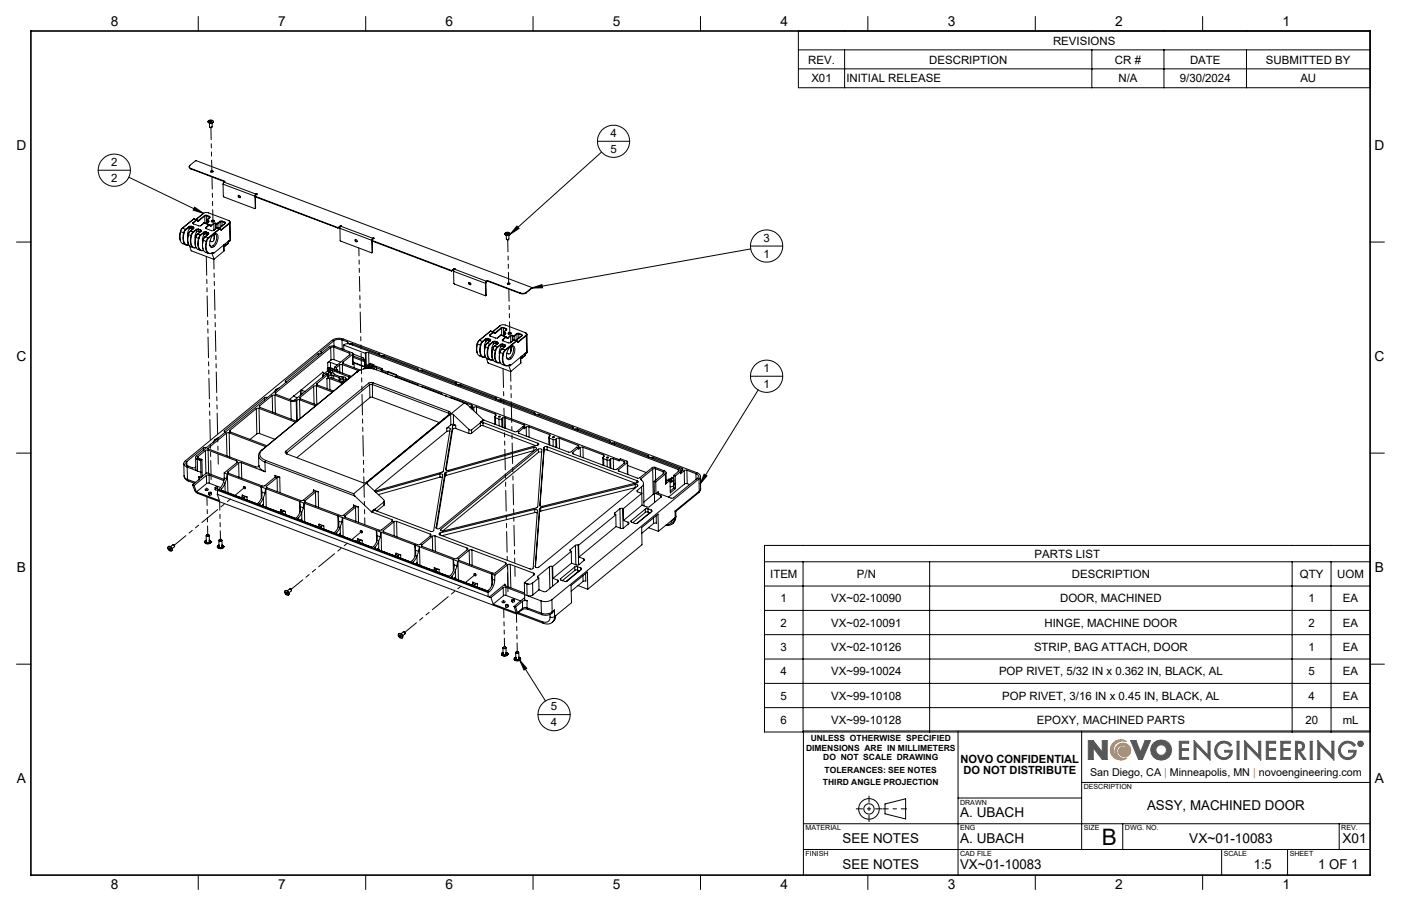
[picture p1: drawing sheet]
<svg xmlns="http://www.w3.org/2000/svg" width="432mm" height="279mm" viewBox="0 0 432 279" stroke-linecap="round" stroke-linejoin="round" font-family="sans-serif">
<defs><g id="words">
<text font-size="7" x="339.5" y="260.5">B</text>
<g font-size="4.2">
<text x="34.1" y="8.1">8</text>
<text x="85.7" y="8.1">7</text>
<text x="137.3" y="8.1">6</text>
<text x="188.9" y="8.1">5</text>
<text x="240.5" y="8.1">4</text>
<text x="292.1" y="8.1">3</text>
<text x="343.7" y="8.1">2</text>
<text x="395.3" y="8.1">1</text>
<text x="5.1" y="46.4">D</text>
<text x="423.7" y="46.4">D</text>
<text x="5.1" y="111.4">C</text>
<text x="423.7" y="111.4">C</text>
<text x="5.2" y="176.5">B</text>
<text x="423.8" y="176.5">B</text>
<text x="5.2" y="241.6">A</text>
<text x="423.8" y="241.6">A</text>
<text x="353.5" y="249.9">ASSY, MACHINED DOOR</text>
<text x="295.9" y="252">A. UBACH</text>
<text x="259.7" y="260">SEE NOTES</text>
<text x="295.9" y="260">A. UBACH</text>
<text x="366.5" y="260">VX~01-10083</text>
<text x="413.8" y="260">X01</text>
<text x="259.7" y="267.9">SEE NOTES</text>
<text x="295.9" y="267.9">VX~01-10083</text>
<text x="386.5" y="267.9">1:5</text>
<text x="406.3" y="267.9">1 OF 1</text>
<text x="34.1" y="274.2">8</text>
<text x="85.7" y="274.2">7</text>
<text x="137.3" y="274.2">6</text>
<text x="188.9" y="274.2">5</text>
<text x="240.5" y="274.2">4</text>
<text x="292.1" y="274.2">3</text>
<text x="343.7" y="274.2">2</text>
<text x="395.3" y="274.2">1</text>
</g>
<g font-size="3.5">
<text x="324.6" y="13.8">REVISIONS</text>
<text x="249.1" y="19.6">REV.</text>
<text x="286.4" y="19.6">DESCRIPTION</text>
<text x="343.6" y="19.6">CR #</text>
<text x="366.8" y="19.6">DATE</text>
<text x="390.2" y="19.6">SUBMITTED BY</text>
<text x="250.1" y="25.4">X01</text>
<text x="260.8" y="25.4">INITIAL RELEASE</text>
<text x="344.7" y="25.4">N/A</text>
<text x="363.6" y="25.4">9/30/2024</text>
<text x="400.8" y="25.4">AU</text>
<text x="188.1" y="42.3">4</text>
<text x="188.1" y="47.1">5</text>
<text x="34.3" y="51.2">2</text>
<text x="34.3" y="56">2</text>
<text x="235.3" y="74.6">3</text>
<text x="235.3" y="79.4">1</text>
<text x="235.3" y="114.8">1</text>
<text x="235.3" y="119.6">1</text>
<text x="318.9" y="172">PARTS LIST</text>
<text x="237.4" y="178.3">ITEM</text>
<text x="264.1" y="178.3">P/N</text>
<text x="330.4" y="178.3">DESCRIPTION</text>
<text x="400.6" y="178.3">QTY</text>
<text x="412.2" y="178.3">UOM</text>
<text x="240.6" y="185.8">1</text>
<text x="256.2" y="185.8">VX~02-10090</text>
<text x="326.7" y="185.8">DOOR, MACHINED</text>
<text x="403.3" y="185.8">1</text>
<text x="413.9" y="185.8">EA</text>
<text x="240.6" y="193.3">2</text>
<text x="256.2" y="193.3">VX~02-10091</text>
<text x="321.9" y="193.3">HINGE, MACHINE DOOR</text>
<text x="403.3" y="193.3">2</text>
<text x="413.9" y="193.3">EA</text>
<text x="240.6" y="200.8">3</text>
<text x="256.2" y="200.8">VX~02-10126</text>
<text x="318.7" y="200.8">STRIP, BAG ATTACH, DOOR</text>
<text x="403.3" y="200.8">1</text>
<text x="413.9" y="200.8">EA</text>
<text x="240.6" y="208.3">4</text>
<text x="256.2" y="208.3">VX~99-10024</text>
<text x="307.9" y="208.3">POP RIVET, 5/32 IN x 0.362 IN, BLACK, AL</text>
<text x="403.3" y="208.3">5</text>
<text x="413.9" y="208.3">EA</text>
<text x="240.6" y="215.8">5</text>
<text x="256.2" y="215.8">VX~99-10108</text>
<text x="308.9" y="215.8">POP RIVET, 3/16 IN x 0.45 IN, BLACK, AL</text>
<text x="403.3" y="215.8">4</text>
<text x="413.9" y="215.8">EA</text>
<text x="169.8" y="219.1">5</text>
<text x="169.8" y="223.9">4</text>
<text x="240.6" y="223.3">6</text>
<text x="256.2" y="223.3">VX~99-10128</text>
<text x="319.6" y="223.3">EPOXY, MACHINED PARTS</text>
<text x="402.3" y="223.3">20</text>
<text x="413.8" y="223.3">mL</text>
<text x="296.1" y="235.2">NOVO CONFIDENTIAL</text>
<text x="296.9" y="238.7">DO NOT DISTRIBUTE</text>
</g>
<text font-size="3.3" x="336" y="239.4">San Diego, CA | Minneapolis, MN | novoengineering.com</text>
<g font-size="2.6">
<text x="248.4" y="231.5">DIMENSIONS ARE IN MILLIMETERS</text>
<text x="249.9" y="228.6">UNLESS OTHERWISE SPECIFIED</text>
<text x="253.7" y="234.4">DO NOT SCALE DRAWING</text>
<text x="254.2" y="238.5">TOLERANCES: SEE NOTES</text>
<text x="253.7" y="242.1">THIRD ANGLE PROJECTION</text>
</g>
<g font-size="2.2">
<text x="334" y="243.4">DESCRIPTION</text>
<text x="295.9" y="248.2">DRAWN</text>
<text x="248.3" y="256.1">MATERIAL</text>
<text x="295.9" y="256.1">ENG</text>
<text x="334" y="256.1">SIZE</text>
<text x="346.7" y="256.1">DWG. NO.</text>
<text x="413.4" y="256.1">REV.</text>
<text x="248.3" y="264">FINISH</text>
<text x="295.9" y="264">CAD FILE</text>
<text x="377.2" y="264">SCALE</text>
<text x="397.5" y="264">SHEET</text>
</g>
</g></defs>
<g fill="none" stroke="#000" stroke-width=".31">
<path d="M61.1 5.1v4.5M112.7 5.1v4.5M164.3 5.1v4.5M215.9 5.1v4.5M267.5 5.1v4.5M319.1 5.1v4.5M370.7 5.1v4.5M64.2 37.3a.84 .84 0 0 1 .9-.3 .84 .84 0 0 1 .6 .7 .93 .93 0 0 1-1.6-.3zM64.6 37.3a.39 .39 0 0 1 .4-.2 .39 .39 0 0 1 .3 .4 .38 .38 0 0 1-.4 .1 .38 .38 0 0 1-.3-.3zM64.7 39.3l.6-.1-.3 .2zM65.4 38v1.1l-.3 .2-.5-.1v-1.2M65.8 37.5a.93 .93 0 0 1-.8 .5 .93 .93 0 0 1-.9-.5"/>
<path d="M58.3 51.4l.2 .5 .4 .2M58.9 52a.55 .55 0 0 1-.5-.4 .55 .55 0 0 1 .2-.6l1.9-1.5 103.4 39.2-1.7 1.5M58.9 52l10.4 3.9-.3 .3M58.9 52v.1M58.9 52.1l10.3 3.9M64.9 53h.8M64.9 52.7a.36 .36 0 0 1 .5-.1 .36 .36 0 0 1 .2 .4 .36 .36 0 0 1-.4 .1 .36 .36 0 0 1-.3-.4zM68.8 56.8l.1 3.9 9.8 3.5M68.8 56.8l9.7 3.7M69 56.2l-.2 .6M69 56.2l9.9 3.7M78.9 59.9l-.3 .5"/>
<path d="M78.9 59.9v.1M79.1 59.7l.2 .1-.8 .7M79.1 59.7l-.2 .2M79.1 59.7v.2M79.1 59.9l-.2 .1M79.1 59.9h.1M5.1 74.6h4.4M55.6 71.4a3.3 3.3 0 0 0 .8 3.8l.9 .3M55.6 71.4l-.2 1 .2 1.7M55.6 71.4l1 .4M55.6 71.4h.1M56.2 70.4l-.6 1"/>
<path d="M56.3 70.3l-.7 1.1M56.3 70.3l.9 .4M56.3 70.3l-.1 .1M56.6 71.8a3.1 3.1 0 0 0 .8 3.8l.7-.1a1.36 1.36 0 0 1-1.5-1.7l.1-2M56.6 71.8h.1M57.2 70.7l-.6 1.1M57.2 70.7l.1 .1M57.3 70.8l-.6 1M58 72.3l-.2 1.6 .2 1.1M58 72.3l.1 .1M58.1 72.4a3.1 3.1 0 0 0 .7 3.7l.8 .3M58.1 72.4l.8 .2"/>
<path d="M58.2 69.9l-1 .8M58.2 69.9l.1 .1M58.3 70.6a3 3 0 0 0-.4 2.4M58.3 70v.6M58.3 70l-1 .8M58.4 75.8l.6 1.6 7 2.5M58.6 71.3l-.6 1M58.7 71.3l-.6 1.1M58.7 71.3l.8 .3M58.7 71.3h-.1M58.9 70.4l-.6 .2M58.9 72.6a3.1 3.1 0 0 0 .8 3.8h.8"/>
<path d="M58.9 69.9l-.6 .1M58.9 69.9v.5M58.9 70.4l.5 .2M58.9 72.6l.1 .1M58.9 69.9l.6 .3M58.9 69.8l-.7 .1M58.9 69.8l.7 .2M58.9 69.8v.1M59 72.7a3.6 3.6 0 0 0 .5 3.5l.9 .1M59.1 70.5l-.1 .5M59.2 70.5l-.1 .4M59.5 68.7v.3l1.8 .7 .6-.1"/>
<path d="M59.5 71.6l-.6 1M59.5 71.6l.1 .1M59.5 68.7l.1 .1M59.5 70.2l.2 .2M59.5 68.8l.1 .2zM59.5 70.2v.4M59.6 70l.1 .4M59.6 71.7l-.6 1M59.6 70l-.1 .2M59.7 67.6l1 .2M59.7 67.6l.7 .2M59.7 67.6l-3.4 2.7"/>
<path d="M59.7 67.5l-3.5 2.9M59.7 70.4l-1.1 .9M60.1 72.6l.4 .1M60.3 73.2l-.2 1.6 .2 1.1M60.3 73.2h.1M60.4 73.2a3.1 3.1 0 0 0 .7 3.7l.8 .4M60.4 73.2l.8 .3M60.4 67.7l2.3-1.9zM60.4 67.8h.3M60.4 67.8l-.9 .9M60.4 67.8l.1 .2M60.5 70.7l-1 .9"/>
<path d="M60.5 70.7l.1 .1M60.5 68h.3M60.5 68l-.9 .8M60.6 71.5a3 3 0 0 0-.4 2.4M60.6 70.8l-1 .9M60.6 70.8v.7M60.7 67.8l.2 .3M60.7 67.8l.1 .2M60.8 68l.1 .2M60.8 68l.3 .1M60.9 68.1h.2M60.9 68.1v.1"/>
<path d="M60.9 72.2l-.6 1M60.9 68.2h.3M61 72.1l-.6 1.1M61 72.1l.8 .4M61 72.1l-.1 .1M61.1 68.1l.1 .1M61.2 73.5a3.5 3.5 0 0 0 .5 3.7h1.1M61.2 71.3l-.6 .2M61.2 70.8h-.6M61.2 73.5l.1 .1M61.2 71.3l.5 .2M61.2 70.8l.6 .2"/>
<path d="M61.2 70.8v.5M61.2 70.7h-.7M61.2 70.7l.6 .2M61.2 70.7v.1M61.3 73.6a2.92 2.92 0 0 0 .8 3.6h.6M61.8 72.5l-.6 1M61.8 72.5v.1M61.8 71l.1 .3M61.8 71v.4M61.8 70.9l.3 .1-.1 .3M61.8 72.6l-.5 1M61.8 70.9v.1"/>
<path d="M61.9 71.3l-1 .9M62 71.3l-1 .8M62 71.3h-.1M62.6 74.1a3.2 3.2 0 0 0 .8 3.7l.9 .4M62.6 74l-.2 1.1 .1 1.7M62.6 74.1l1 .3M62.6 74v.1M62.7 65.8l1.3-.2 6.3 2.3a.49 .49 0 0 1 .5 .4 .49 .49 0 0 1-.2 .5M62.8 65.8h-.1M62.8 71.6l-1 .9M62.8 71.6l.1 .1M62.8 68.8l-.9 .8"/>
<path d="M62.8 68.8h.1M62.9 72.3a3 3 0 0 0-.4 2.4M62.9 68.8l1.7 .5M62.9 68.8l-1 .8M62.9 68.8l1.4 .5M62.9 71.7l-1.1 .9M62.9 71.7v.6M62.9 68.8h-.1M63 66.5l-1.9 1.6M63 66.5l.1 .1M63.1 66.6l-1.9 1.6M63.1 66.6v2.1"/>
<path d="M63.1 73.1l-.5 .9M63.3 73l-.7 1.1M63.3 73l.9 .3M63.3 73l-.2 .1M63.4 70.1l.1 .4 1.8 .7 .6-.2 .9-.7M63.4 71.6l-.5 .1M63.4 71.6l.7 .3M63.4 71.6l.1 .5M63.4 70.1l.1 .1M63.5 72.1l-.6 .2M63.5 72.1l.5 .2M63.5 71.5l-.7 .1"/>
<path d="M63.5 70.2v.3zM63.5 71.5l.6 .3M63.5 71.5l-.1 .1M63.6 74.4a3.1 3.1 0 0 0 .7 3.8l1.2-.2M63.6 74.4h.1M63.7 66.5l-.6 .1M63.7 66.5l.8 .4M63.7 66.5v2.3M63.7 74.4a3 3 0 0 0 .8 3.7l1.1-.2M63.7 66.4l-.7 .1M63.7 66.4l.8 .3M63.7 66.4v.1"/>
<path d="M63.8 72.2v.3M63.8 67.8v1M63.9 67.7l.1 .3M64 67.7v.2M64 67.7h-.1M64 68l.1 .1M64 68v.6M64 67.9h.2M64 67.9v.1M64.1 71.9l.1 .3M64.1 71.9v.4M64.1 71.8l.2 .3"/>
<path d="M64.1 68.1l.1 .3M64.1 71.8v.1M64.1 68.1l.1 .4M64.2 73.3l-.6 1.1M64.2 73.3l.1 .2M64.2 67.9l.1 .5M64.2 72.2l-1.1 .9M64.2 67.9l-.1 .2M64.3 73.5l-.6 .9M64.3 72.1l-1 .9M64.3 72.1l-.1 .1M64.3 68.4l-.7 .5 .6-.5"/>
<path d="M64.3 68.4h-.1M64.3 69.3h.4M64.3 69.3l-.9 .8M64.3 69.3l.2 .2M64.5 69.5h.2M64.5 69.5l-1 .7M64.5 66.9l.1 .3M64.5 66.9v.3M64.5 66.7l.2 .4M64.5 66.7v.2M64.6 67.2l-.7 .5M64.7 69.3l.1 .3"/>
<path d="M64.7 67.1l-.7 .6M64.7 69.3v.2M64.7 67.1l-.1 .1M64.7 69.5l.1 .2M64.7 69.5l.3 .1M64.8 69.7h.3M64.8 69.6h.2M64.8 69.6v.1M65 69.6l.1 .1M65.3 78.1l.7 1.8M65.4 78.1l.4 .1M65.5 78h.2"/>
<path d="M65.6 77.9l.2 .1M65.6 77.9l-.1 .1M65.7 78l.1 .2M65.8 72.4a.88 .88 0 0 1 1.2-.2 .88 .88 0 0 1 .2 1.2 2.72 2.72 0 0 1-2.1 2.9 2.97 2.97 0 0 1 .7-3.9zM65.8 68.9l-.8 .7M65.8 68.9l.1 .1M65.8 78l.1 .1M65.8 78h-.1M65.9 78.1l-.1 .1M65.9 72.3a.69 .69 0 0 1 .8 .2 .69 .69 0 0 1 .1 .7 2.43 2.43 0 0 1-1.9 2.7l-.3-.3M65.9 69l-.8 .7M65.9 69v2"/>
<path d="M66 73.8v-1.4a1.69 1.69 0 0 1-.7 2.1l-.6-.2M66 68.4a.34 .34 0 0 0-.4-.4 .34 .34 0 0 0-.3 .4M66.4 69h-.5M66.4 69h.2M66.4 69l.1 1.5M66.5 68.8l-.7 .1M66.5 68.8l.1 .1M66.5 68.8l-.1 .2M66.6 69v1.4M66.6 68.9v.1M66.8 70.3l1 .2M66.8 70.3l.8 .3"/>
<path d="M66.8 70.3h-.1M66.9 70.2l-.1 .1M67.1 68.8l-.5 .1M67.1 68.8l.1 .2M67.2 69h-.6M67.2 69v1.2M67.6 70.6h.3M67.6 70.6l-3.4 2.7M67.6 70.6l.1 .1M67.7 70.7h.2M67.7 70.7l-3.4 2.8M67.8 68.3l-.7 .5"/>
<path d="M67.8 68.3v.1M67.8 68.4l-.6 .6M67.8 68.4l.1 1.7M67.9 70.6l.1 .2M67.9 70.6v.1M67.9 70.7l.2 .2M68 70.7l.2 .1M68 70.8h.2M68 70.8l.1 .1M68.1 70.9h.2M68.2 70.8l.1 .1M68.4 68.3l-.6 .1"/>
<path d="M68.4 68.3l.8 .4M68.4 68.3v1.4M68.4 68.2l-.6 .1M68.4 68.2l.9 .3M68.4 68.2v.1M68.9 75.6l.1 1.9M69 77.5l-3 2.4M69 75.5v2M69.2 68.7l.1 .2M69.2 68.7v.3M69.3 68.5l.1 .4M69.3 68.5l-.1 .2"/>
<path d="M69.3 68.9l-1.7 1.5M69.4 68.9l-1.8 1.5M69.4 68.9h-.1M69.5 75.7l-.2 .2-.3-.1M69.5 75.1v.6M70.4 74.9l-1 1M70.4 74.9l-.9 .8M70.5 68.1a.5 .5 0 0 1 .4 .3 .5 .5 0 0 1-.2 .5M70.6 74.5v-.3l-4.7 3.9M70.6 74.5l-.2-.1v.5M70.6 68.8l-2.4 2M70.6 68.8l.1 .1"/>
<path d="M70.7 68.9l-2.4 2M70.7 68.9l.1 5.4M70.8 74.3l-.2 .2M70.9 68.5l.1 5.4-.2 .4M73.5 60.2l.2 .6 .3 .1M78.5 60.5l25.7 9.7M78.5 60.5v.1l25.7 9.7M78.6 60.7l.1 3.5M78.7 60.7l.1 3.4M78.8 64.1l-.2 .2M78.8 64.1l-.1 .1M78.9 60l-.2 .3"/>
<path d="M104.2 70.2v.1M104.8 70.4l.2 3.9 9.7 3.6M104.8 70.4l9.7 3.7M105 69.5l.2 .1-.1 .2M105 69.5l-.8 .7M105 69.5v.2M105 69.7l-.8 .6M105 69.7h.1M105.1 69.8l-.3 .6M105.1 69.8l9.8 3.7M109.5 73.9a.36 .36 0 0 1 .6 .2 .36 .36 0 0 1-.5 .4zM109.5 73.9l.1 .4 .5 .2"/>
<path d="M114.5 74.1l24.7 9.3M114.5 74.1v.2l24.7 9.3M114.6 74.3l.1 3.6M114.7 74.4l.1 3.4M114.8 77.8l-.1 .2M114.8 77.8l-.1 .1M114.9 73.5l-.3 .5M114.9 73.7l-.1 .2M114.9 73.5v.2M115.1 73.3l.2 .1-.8 .7M115.1 73.3l-.2 .2M115.1 73.3v.2"/>
<path d="M115.1 73.5l-.2 .2M115.1 73.5l.1 .1M155.7 71.8a.84 .84 0 0 1 .9-.2 .84 .84 0 0 1 .6 .7 .93 .93 0 0 1-1.6-.3zM156.1 71.9a.35 .35 0 0 1 .4-.2 .35 .35 0 0 1 .2 .4l-.5 .1zM156.2 71.9l.4 .1zM156.7 73.8h-.5l.2 .2 .4-.2M156.8 72.6v1.1l-.2 .2-.5-.1-.1-1.2M157.3 72.1a.89 .89 0 0 1-.8 .6 .89 .89 0 0 1-.9-.6M422.3 74.6h4.4M139.2 83.4v.2M139.8 83.7l.1 3.9 9.8 3.5M139.8 83.7l9.8 3.7"/>
<path d="M140 82.8l.3 .1-.2 .1M140 82.8l-.8 .6M140 82.8v.1M140 82.9l-.8 .7M140 82.9l.1 .1M140.1 83l-.3 .7M140.1 83l9.8 3.7M144.6 87.1v.4l.5 .2M149.6 87.4l.1 3.7M149.8 87.3l-.2 .1M149.8 87.3v3.7M149.8 91l-.1 .2"/>
<path d="M149.8 91l-.1 .1M149.9 86.7l-.3 .7M149.9 86.9l-.1 .4M149.9 86.7v.2M150.2 86.5l10.2 3.9M150.2 86.5l-.3 .2M150.2 86.5v.2M150.2 86.7l10.2 3.8M150.2 86.7l-.3 .2M156.4 87.6h.8M156.4 87.3h.7a.35 .35 0 0 1-.3 .4 .35 .35 0 0 1-.4-.4zM160.4 90.4v.1"/>
<path d="M162.2 90.2l-1.1 .3-.7-.1M162.2 90.3l-1.1 .4-.7-.2M162.2 90.2v.1M163.9 88.9l-1.7 1.4M163.9 88.9h.1M163.9 88.7v.2M86.1 119.6l-1 .5M88 117.4l-.1 .3 .3 .2M88 117.4v.4M96.7 119.1l-4.2 3.5M96.7 119.1l.1 5.5M97.5 119l-.8 .1"/>
<path d="M97.5 119l4.9 1.9M97.5 119l.1 5.8M97.7 118.3l.1 .4 5 1.9M97.7 118.3v.4M98.1 109l-10.1 8.4M98.1 109v.7M98.9 108.4l.4 .4M98.9 108.4h.1M99 109h-.9M99 109h.1M99.4 115.7l.1 .5M99.5 114.8l.1 .2"/>
<path d="M99.5 114.8l-6.8 5.5M99.5 114.8v.1M99.6 115l.4 .1M100.4 115.4l-.1 .1M100.4 115.4v.1M100.7 115.2l-.3 .2M100.7 115.2v.2M100.8 116.8v3.1M100.9 113.6v.8M101 111.8v1.7M101 115.1l.1 .2a.8 .8 0 0 0 1.2 .5M101 115.1l-.3 .1"/>
<path d="M101 113.5l-.1 .1M101 115.1l.1 .4M101.1 115.5l-.5-.2-10 8.2h-.6l-5-1.9-.1-.5M101.1 115.5l-3.4 2.8M101.1 115.5v1l-.3 .3M101.1 116.1l5.1 1.8M101.1 115.3v.8M101.3 113.6h-.4M101.3 113.6l.6 .2M101.3 113.6v.5M101.4 114.7v.2a1.32 1.32 0 0 1 1.6 .5l2 .8a1.41 1.41 0 0 1 1.8 .7h.4M101.4 114.7v.1"/>
<path d="M101.6 116.7l-.8 .1M101.6 116.7l3.6 1.4M101.6 116.7l.1 3.5M101.7 114.4l-.3 .3M101.7 114.4v.4M101.7 115.3l.4-.2 .2 .2-.5 .2zM101.8 111.8h-.8M101.8 111.8l2.2 .7M101.8 111.8l.1 1.6M101.9 113.4l-.9 .1M101.9 113.4l1.3 .5M101.9 107.2l-17 13.9"/>
<path d="M101.9 107.2l.1 3.8M102 111l-1 .8M102.3 115.8h.5M102.3 115.8v.8M102.5 114.3l-.8 .1M102.5 114.3l5 1.9M102.5 114.3v.6M102.8 115.8l1.7 .6M102.8 115.8l.1 1M102.9 107.1l-1 .1M102.9 107.1l4.8 1.8M102.9 107.1v3.8"/>
<path d="M102.9 105.1l-4 3.3M102.9 105.1v1.6M102.9 110.9l-.9 .1M102.9 110.9l2.1 .8M103.2 114.1l-1.6-.2-2 1.6-.2 .2 .3 .3M103.2 113.2l.5 .1M103.2 113.2v1l.5 .2M103.7 113.3v1.1M104.1 114.1l-.1 .2 .2 .2 4 1.6M104.1 114.1l-.4 .3M104.1 114.1v.4M104.5 116.4l.2 .3"/>
<path d="M104.5 116.4v1M104.7 112.5l-1 .8M104.7 112.5v2.3M104.7 116.7l.6 .5h.6M104.7 116.7v.8M105.2 118.1l.5 .1M105.2 118.1v.5M105.3 116.6l.4-.1 .2 .2-.3 .1zM105.4 104.8a2.88 2.88 0 0 0-2.5 .3M105.4 104.8l1.7 .6M105.4 104.8l.1 2.9M105.5 112.4l-.8 .1"/>
<path d="M105.5 112.4l5.1 1.9M105.5 112.4l.1 2.7M105.7 111.7l.1 .4 5.2 2M105.7 111.7v.4M105.9 117.2h.5M105.9 117.2v.7M105.9 106.4l.7-.4 1.2 .1 101.6 38.4a.55 .55 0 0 1 .5 .4 .55 .55 0 0 1-.2 .6M105.9 106.4l6.7 2.6M105.9 106.4l.1 1.4M106.4 117.2l.3 .2M106.4 117.2v.4M107.1 105.4l.3 .3-.2 .3"/>
<path d="M107.1 105.4v.6M107.5 116.2l.3 .3M107.5 116.2v.5M107.7 108.9l.2 .4-4.7 3.9M107.7 108.9v.6M108.6 106l-.8 .1M108.6 106l8.2 3.1M108.6 106v.4M108.7 109.3l.1-.3-.3-.2-5.5-2.1h-.8l-.8 .3-40.9 33.6-.2 .3 .2 .6M108.7 109.3l-3 2.4M108.7 109.3v3.1M108.8 109.1l-.1 3.3"/>
<path d="M108.8 109.1l3 1.2M108.8 109.7l3.5 1.4M108.8 110.2l3.5 1.3M108.8 111.8l.3 .2M108.8 111.7l3.6 1.3M109.1 111.9l3.3 1.3M109.1 112v1.4M109.1 112l-.4 .4M110.1 114.7a6.4 6.4 0 0 1 5.8-.7l27.2 10.3M110.1 114.7l-29.2 24M110.1 114.7l-29.6 24.2M110.4 114.4l-.3 .2"/>
<path d="M111.8 110.3l.4 .4 .1 .8M111.8 110.3l.5 .7M112.3 111.5l.1 2M112.4 113.5l-.3 .3M112.4 113.5l.3 .2M112.6 109l.1 4.7M112.8 108.8l.1 4.9M112.8 108.8l-.2 .2M112.9 113.5l-.2 .2M113.1 112.6v.1a.58 .58 0 0 0 0 .7 .58 .58 0 0 0 .8 .1l.6-.3 .1-.4M113.1 112.6h.1M113.6 118.2l-25.5 21"/>
<path d="M113.6 118.2l.3 .4M113.6 108.7l-.8 .1M113.6 108.7l95.5 36.1M113.6 108.7l.1 3.8M113.9 118.6l-25.5 21M113.9 118.6l.1 4M113.9 112.8h-.3l-.1 .3M113.9 112.8l.1 .3M114 112.1h.2M114 112.1l.1 .3M114 112.1v.3M114.2 112.1l-.2 .3a.73 .73 0 0 0-1 .8 .89 .89 0 0 0 .9 .3 .89 .89 0 0 0 .7-.7"/>
<path d="M114.2 112.1l.9 .3M114.4 113.6l.8-.6 .6-.1 2.1 .8M114.6 112.8h.1M114.7 113v.4M114.8 118.6h-.9M114.8 118.6l23.4 8.8M114.8 118.6v3.9M115 118h-.9l-.5 .2M115 118l23.4 8.9M115 118l-.2 .6M115.1 112.4l-.4 .1-.1 .3M115.1 112.4l.1 .1"/>
<path d="M115.2 112.5h-.4l-.2 .3M115.2 113.5l-.2 .2M115.2 112.5l.1 .5M115.2 113.5v.3M116 113.5h-.8M116 113.5l1.5 .5M116 113.5l.1 .6M116.8 109.1l.2 .5M116.8 109.1l.1 .4M117.5 114.4l1.8 .7M117.5 114v.4M117.9 113.7l-.4 .3"/>
<path d="M117.9 114.1l-.4 .3M117.9 114.1l73 27.6M117.9 113.7v.4M118.3 109.7l-.8 .1M118.3 109.7l10.4 3.9M118.3 109.7v.4M119.3 115.1l.3 .3M119.3 115.1l.1 .2M119.6 114.6l.3 .3M119.6 114.6l2.6 1M119.6 114.6v.2M120.5 115.7l.4 .2"/>
<path d="M121.7 115.6h.5M121.8 116.2h.6M122.2 115.6v.2M122.4 116.2l6.3 2.4M122.4 116.2v.3M128.7 113.6l.2 .5M128.7 113.6v.4M128.7 118.6l.3 .3M128.7 118.6v.3M129.6 119.2h.6M130.2 114.2l-.8 .1M130.2 114.2l10.3 3.9"/>
<path d="M130.2 119.2l5.8 2.2M130.2 119.2v.2M130.2 114.2v.3M140.5 118.1l.2 .4M140.5 118.1v.4M142 118.7h-.8M142 118.7l10.9 4.1M142 118.7v.3M147.1 106a3.3 3.3 0 0 0 .7 3.8l1 .3M147.1 106l-.2 1.5 .1 1.2M147.1 106l1 .4M147.1 106h.1"/>
<path d="M147.6 105l-.5 1M147.7 105l-.6 1M147.7 105l1 .3M147.7 105h-.1M148.1 106.4a3.1 3.1 0 0 0 .8 3.8l.7-.1M148.1 106.4h.1M148.2 106.4a3 3 0 0 0 .8 3.7h.6M148.7 105.3l-.6 1.1M148.7 105.3l.1 .1M148.8 105.4l-.6 1M149.5 106.9l-.2 1.6 .1 1.1M149.5 106.9h.1"/>
<path d="M149.5 106.9a3.5 3.5 0 0 0 .6 3.7l1 .4M149.5 106.9l.9 .3M149.7 104.5l-1 .8M149.7 104.5l.1 .1M149.8 105.2a3 3 0 0 0-.4 2.4M149.8 104.6l-1 .8M149.8 104.6v.6M149.9 110.5l.6 1.5 6.9 2.5M150.1 105.9l-.6 1M150.1 105.9l.9 .3M150.1 105.9h.1M150.4 105l-.6 .2"/>
<path d="M150.4 107.2a3.1 3.1 0 0 0 .8 3.8h.7M150.4 104.5l-.6 .1M150.4 105l.5 .2M150.4 107.2l.1 .1M150.4 104.5l.6 .3M150.4 104.5v.5M150.4 104.4l-.7 .1M150.4 104.4l.7 .2M150.4 104.4v.1M150.5 107.3a3.6 3.6 0 0 0 .5 3.5l.9 .1M150.6 105.1l-.1 .5M150.7 105.1l-.1 .4"/>
<path d="M151 103.2v.3l1.8 .8 .6-.1M151 106.2l-.6 1M151 106.2l.1 .1M151 103.2l.1 .2M151 104.8l.1 .3M151 104.8v.4M151 103.4l.1 .2zM151.1 104.6l.1 .4M151.1 106.3l-.6 1M151.1 104.6l-.1 .2M151.1 105.1l-1 .8M151.1 102.2l1.1 .2"/>
<path d="M151.1 102.2l-3.5 2.8M151.1 102.2l.8 .2M151.1 102.2h.1M151.2 102.1l-.1 .1M151.2 105l-1.1 .9M151.2 105l-.1 .1M151.7 107.2l.2 .1M151.8 107.8l-.2 1.5 .1 1.2M151.8 107.8h.1M151.8 107.8a2.81 2.81 0 0 0 1.6 4.1M151.8 107.8l.8 .3M151.9 102.3l2.3-1.9z"/>
<path d="M151.9 102.4h.3M151.9 102.4l-.9 .8M151.9 102.4l.1 .2M152 105.3l-1 .9M152 105.3l.1 .1M152 102.6h.3M152 102.6l-.9 .8M152.1 106.1a2.99 2.99 0 0 0-.4 2.4M152.1 105.4l-1 .9M152.1 105.4v.7M152.2 102.4l.1 .3M152.2 102.4l.1 .2"/>
<path d="M152.3 102.6l.1 .2M152.3 102.6l.2 .1M152.3 102.7h.2M152.3 102.7l.1 .1M152.4 106.8l-.6 1M152.4 102.8h.2M152.4 106.8l.8 .2M152.4 106.8h.1M152.5 102.7l.1 .1M152.6 108.1a3.6 3.6 0 0 0 .6 3.7h1M152.6 105.9l-.5 .2M152.6 105.4h-.5"/>
<path d="M152.6 108.1h.2M152.6 105.9l.6 .2M152.6 105.4l.7 .2M152.6 105.4v.5M152.7 105.3h-.7M152.7 105.3l.7 .2M152.7 105.3l-.1 .1M152.8 108.1a3.5 3.5 0 0 0 .5 3.6l.9 .1M153.2 107l-.6 1.1M153.2 107l.1 .2M153.3 105.6l.1 .3M153.3 105.6v.4"/>
<path d="M153.3 107.2l-.5 .9M153.4 105.5l.1 .4M153.4 105.5l-.1 .1M153.4 105.9l-1 .9M153.5 105.9l-1.1 .9M153.5 105.9h-.1M154.1 108.7a3.2 3.2 0 0 0 .7 3.7l1 .4M154.1 108.6l-.2 1.6 .1 1.1M154.1 108.7l.9 .3M154.1 108.6v.1M154.2 100.4l.9-.3 .6 .1 6.1 2.4a.47 .47 0 0 1 .5 .3 .47 .47 0 0 1-.2 .5M154.3 100.4h-.1"/>
<path d="M154.3 106.2l-1.1 .8M154.3 106.2l.1 .1M154.3 103.4l-.9 .8M154.4 106.9a3 3 0 0 0-.4 2.4M154.4 103.4l1.7 .5M154.4 103.4l-1 .8M154.4 103.4l1.5 .5M154.4 106.3l-1.1 .9M154.4 106.3v.6M154.4 103.4h-.1M154.5 101.1l-2 1.6M154.5 101.1l.1 .1"/>
<path d="M154.6 101.2l-2 1.6M154.6 101.2v2.1M154.6 107.7l-.5 .9M154.7 107.6l-.6 1.1M154.7 107.6l.9 .3M154.7 107.6l-.1 .1M154.9 104.7v.3l1.8 .8 .6-.1 1-.8M154.9 106.3h-.5M154.9 104.9l.1 .2zM154.9 106.3l.7 .2M154.9 106.3v.4M154.9 104.7l.1 .1"/>
<path d="M154.9 106.7l-.5 .2M154.9 106.7l.6 .2M155 106.1l-.7 .1M155 106.1l.6 .3M155 106.1l-.1 .2M155 109a3.1 3.1 0 0 0 .8 3.8l1.2-.2M155 109h.2M155.2 101.1l-.6 .1M155.2 101.1l.8 .4M155.2 101.1v2.3M155.2 109a2.81 2.81 0 0 0 1 3.8l.9-.3M155.2 101l-.7 .1"/>
<path d="M155.2 101l.8 .3M155.2 101v.1M155.3 106.9v.2M155.3 102.4v.9M155.4 102.3l.1 .3M155.4 102.3l.1 .2M155.4 102.3h.1M155.5 102.6l.1 .1M155.5 102.6v.6M155.5 102.5l.2 .1M155.5 102.5v.1M155.6 106.5l.1 .3"/>
<path d="M155.6 106.5v.4M155.6 106.4l.2 .4M155.6 102.7l.1 .3M155.6 106.4v.1M155.6 102.7v.4M155.6 107.9l-.6 1.1M155.6 107.9l.2 .2M155.7 102.6l.2 .1-.1 .2M155.7 106.8l-1.1 .9M155.7 102.6l-.1 .1M155.8 108.1l-.6 .9M155.8 106.8l-1.1 .8"/>
<path d="M155.8 106.8h-.1M155.8 102.9l-.7 .6 .6-.5M155.8 102.9l-.1 .1M155.9 103.9h.2M155.9 103.9l-1 .8M155.9 103.9v.1M155.9 104h.3M155.9 104l-.9 .8M156 101.5v.2M156 101.5v.3M156 101.3l.1 .4M156 101.3v.2"/>
<path d="M156 101.7l-.6 .6M156.1 103.9l.2 .2M156.1 101.7l-.7 .6M156.1 103.9l.1 .1M156.1 101.7h-.1M156.2 104l.1 .2M156.2 104.1l.3 .1M156.3 104.2l.3 .1M156.3 104.1l.2 .1M156.3 104.1v.1M156.5 104.2l.1 .1M156.8 112.7l.6 1.8"/>
<path d="M156.8 112.6l.4 .2M157 112.6h.2M157.1 112.5l.2 .1M157.1 112.5l-.1 .1M157.2 112.6v.2M157.2 107a.88 .88 0 0 1 1.2-.2 .88 .88 0 0 1 .3 1.2 2.64 2.64 0 0 1-2.1 2.9 2.92 2.92 0 0 1 .6-3.9zM157.3 103.5l-.8 .7M157.3 103.5l.1 .1M157.3 112.6v.1M157.3 112.6h-.1M157.3 112.7l-.1 .1M157.4 106.9a.72 .72 0 0 1 .8 .2 .72 .72 0 0 1 .1 .7 2.4 2.4 0 0 1-1.9 2.7l-.3-.3"/>
<path d="M157.4 103.6l-.8 .7M157.4 103.6v2M157.4 103a.34 .34 0 0 0-.3-.4 .34 .34 0 0 0-.3 .4M157.5 108.3v-1.3a1.69 1.69 0 0 1-.7 2.1l-.6-.2M157.9 103.6h-.5M157.9 103.6h.2M157.9 103.6v1.5M158 103.4l-.7 .1M158 103.4l.1 .1M158 103.4l-.1 .2M158.1 103.6v1.4M158.1 103.5v.1"/>
<path d="M158.3 104.9l1 .2M158.3 104.9l.8 .3M158.3 104.9h-.1M158.3 104.8v.1M158.5 103.4l-.4 .1M158.5 103.4l.1 .1M158.6 103.5l-.5 .1M158.6 103.5l.1 1.3M159.1 105.2h.2M159.1 105.2l-3.5 2.7M159.1 105.2v.1M159.1 105.3h.3"/>
<path d="M159.1 105.3l-3.3 2.8M159.2 102.9l-.7 .5M159.2 102.9l.1 .1M159.3 103l-.7 .5M159.3 103v1.7M159.3 105.2l.2 .2M159.3 105.2l.1 .1M159.4 105.3l.1 .2M159.5 105.3l.2 .1M159.5 105.4h.2M159.5 105.4v.1M159.5 105.5h.3"/>
<path d="M159.7 105.4l.1 .1M159.9 102.9l-.6 .1M159.9 102.9l.8 .3M159.9 102.9v1.4M159.9 102.8l-.7 .1M159.9 102.8l.9 .3M159.9 102.8v.1M160.4 110.2v1.8M160.4 112l-3 2.5M160.5 110.1l-.1 1.9M160.7 103.2l.1 .3M160.7 103.2v.4"/>
<path d="M160.8 103.1l.1 .4M160.8 103.1l-.1 .1M160.9 103.5l-1.9 1.5 1.8-1.5M160.9 103.5h-.1M160.9 110.3l-.1 .2h-.3M160.9 109.7v.6M161.9 109.5l-1 1M161.9 109.5l-1 .8M162 102.6a.53 .53 0 0 1 .4 .4 .53 .53 0 0 1-.2 .5M162.1 109.1v-.3l-4.8 3.9M162.1 109.1l-.2-.1v.5M162.1 103.4l-2.4 2"/>
<path d="M162.1 103.4l.1 .1M162.2 103.5l-2.4 2M162.2 103.5l.1 5.4M162.3 108.9l-.2 .2M162.4 103.1l.1 5.4-.2 .4M5.1 139.7h4.4M62.7 138.1l-5.1 4.2M62.7 138.1v.7M63.3 138.9l-2.3 1.9M63.3 138.9l.2 7.1M63.6 138.1h-.9M64.1 138.8l-.8 .1"/>
<path d="M64.1 138.8l8.8 3.3M64.1 138.8l.2 7.2M66.1 135.6l-.4 .7M66.1 135.6v.4M66.3 135.5l-.2 .1M66.3 135.5l.1 .3M67.3 135l-1 .5M69.2 132.8l-.1 .4 .3 .1M69.2 132.8v.4M69.8 133.6l-5.8 4.8 14.8 5.6 .8-.1 .2-.2M69.8 133.6l.2 7M70.6 133.5l-.8 .1"/>
<path d="M70.6 133.5l11.3 4.3M70.6 133.5l.2 7.4M70.8 132.8l.1 .4 11.4 4.3M70.8 132.8v.3M79 126l-8.2 6.8M79 126l.2 7.8M79.2 133.8l-2.1 1.7M79.8 125.9l-.8 .1M79.8 125.9l11.3 4.3M79.8 125.9l.2 7.8M80 133.7l-.8 .1M80 133.7l4.7 1.8"/>
<path d="M80 125.2v.4M80.5 138.9a1.86 1.86 0 0 0-.8 1.9 1.86 1.86 0 0 0 1.5 1.5l.5 .2M80.9 138.7a1.68 1.68 0 0 0-.8 1.8 1.68 1.68 0 0 0 1.4 1.3l.4 .2M80.9 138.7l-.4 .2M81.5 122.7l-12.3 10.1M81.5 122.7v.7M82.4 122.6l-.9 .1M83.9 122l-3.9 3.2M83.9 122l.1 5.1M84.7 121.9l-.8 .1M84.7 121.9l4.9 1.9M84.7 121.9l.2 5.5"/>
<path d="M84.9 120.2l-.4 .7M84.9 120.2v.3M84.9 121.1v.4M85.1 120.1l-.2 .1M85.1 120.1l.1 .3M88.1 139.2l.3 .4M88.4 139.6l-.1 .4M88.4 139.6v.4M89.6 123.8l.1 5.5M90.5 122.1l1.2 .6M90.5 122.1l-1.2 1.1M90.6 122.1v.1"/>
<path d="M91.3 123.5l-1 .4-.7-.1M91.3 123.5l.2 6.4-11.4-4.3-.1-.4M91.5 123.4l-.2 .1M91.5 123.4l.1 6.4M92.3 123.3l-.8 .1M92.3 123.3l5 1.9M92.3 123.3l.2 5.8M92.5 122.6l.1 .4 5 1.9M92.5 122.6v.3M92.6 120.4v1.4M92.7 120.3h.3M92.7 120.3l-2.2 1.8"/>
<path d="M93 120.3l1 .4M93 120.3v1.2M114 122.6l-22.5 18.5M114.8 122.5l-.8 .1M114.8 122.5l20.6 7.8M136 121.4l.3 .3M136 121.4v.2M137.2 122l.3 .2M137.7 132.1a.69 .69 0 0 1 1 .2l-2.2 13.2-21 6M137.7 132.1v1M137.7 133.1l-22.3 18.3M138.2 127.4l.3 .2-.1 .3 .3-.2"/>
<path d="M138.2 127.4v.6M138.4 126.9a.43 .43 0 0 1 .4 .3 .43 .43 0 0 1-.1 .5M138.4 126.9l-.2 .5M138.5 122.5l.6 .1M138.6 133l-.9 .1M138.7 127.7l-26 21.2-.9-.1-23.5-8.9a.45 .45 0 0 1-.4-.3 .45 .45 0 0 1 .2-.4M138.9 127.7l.8 .2M138.9 127.7l-25.7 21.1M138.9 127.7l.1 3.3M139 131l-1.3 1.1M139.1 122.6l6.3 2.4M139.1 122.6v.1"/>
<path d="M139.5 131.4l-2.2 13.3M139.5 131.4v1M139.5 132.4l-2 12.6M139.7 127.9l4.8 4.5M139.7 127.9l.1 3M139.8 130.9l-.8 .1M139.8 130.9l.6 .3M140.4 131.2h-.7l-.2 .2M140.4 131.2l.1 1M140.5 132.2l-.6-.1-.4 .3M140.5 132.2l4 1.5M143.1 124.3l-4.2 3.4"/>
<path d="M143.1 124.3l.8 .3 5 4.8M144.5 132.4l.6 .3 .2-.1M144.5 132.4v1.3M144.9 125.6l.5 .1M145.3 133.6l-.8 .1M145.3 132.6v1M145.4 125l.2 .3-.3 .3M145.4 125v.5M145.4 125.7l-.2 .2M146 125.6l-.6 .5v-.4M146 125.6v1.1M146.9 125.5l-.9 .1"/>
<path d="M146.9 125.5l5.8 2.2M146.9 125.5v2M148 130.4l.9 .2M148 130.4l-2.7 2.2M148 130.4l.1 1M148.1 131.4l-2.8 2.2M148.2 130l.3 .1M148.2 130l.7 .6M148.5 130.1l17.3 6.6M148.9 131.3l-.8 .1M148.9 131.3l16.2 6.1M148.9 130.6v.7"/>
<path d="M148.9 129.4l.3 .2M148.9 129.4l-.7 .6M149.2 129.6l9.5 3.6 .6-.2 1.8-1.4 .5 .2M149.2 129.6l-.7 .5M152.5 128.6v2.2M152.7 127.7l.2 .2-.4 .6 .2 .3M152.7 127.7v.6M152.7 128.8l1.1 .5M152.7 128.8l.1 2.2M152.9 122.8l.1 .4M152.9 122.8v.4M153.8 129.3v2"/>
<path d="M154.3 123.3l-.8 .1M154.3 123.3l10.4 3.9M154.3 123.3v.4M154.6 129.2l-.8 .1M154.6 129.2l.1 2.5M154.9 128.9l-.3 .3M154.9 128.9v2.9M155.7 128.9h-.8M155.7 128.9l5.8 2.2M155.7 128.9l.1 3.2M159.8 133.2l.1 .4 15.4 5.9 .6-.1 1.8-1.5 .5 .2M159.8 133.2l.1 .4"/>
<path d="M161.5 131.1l.3 .3-.4 .3M161.5 131.1v.6M161.6 131.8l-1.8 1.4M162.2 131.7l-.6 .5v-.4M162.2 131.7v2.8M163 131.6l-.8 .1M163 131.6l6.3 2.4M163 131.6l.1 3.2M164.5 138a.45 .45 0 0 1 .6-.1 .45 .45 0 0 1 .2 .6l-29.8 24.4a.69 .69 0 0 1-1.1-.2M164.5 138l-27 7.6M164.5 139l-27 7.6M164.5 138v1"/>
<path d="M164.7 127.2l.2 .5M164.7 138.9l-.2 .1M164.7 127.2v.4M165.8 136.7a.29 .29 0 0 1 .2 .3 .29 .29 0 0 1-.3 .3l-27.5 7.8-.6-.1-.3-.3M165.8 136.7v.5M165.9 138.5a.72 .72 0 0 1 1.1 .2l-1.4 17.8-29 7.3a.46 .46 0 0 1-.6 0 .46 .46 0 0 1-.2-.5M165.9 138.5l-30.1 24.8M165.9 138.5v1M165.9 139.5h1M165.9 139.5l-29.5 24.3M166.2 127.8l-.8 .1M166.2 127.8l10.4 3.9"/>
<path d="M166.2 127.8v.4M167.7 138l-1.3 17.8M167.7 139l-1.3 17M167.7 138v1M168.6 137.8l-.6-.1-.3 .3M168.6 137.8l27.7 10.4M168.6 137.8v.9M168.6 138.7h-.6l-.3 .3M168.6 138.7l27.2 10.3M169.1 134.9l.1 2.3M169.3 134l.3 .3-.5 .6 .3 .2M169.3 134v.6"/>
<path d="M169.4 135.1l1.1 .4M169.4 135.1v2.1M170.3 134.7h.5a.27 .27 0 0 1-.2 .3 .27 .27 0 0 1-.3-.3zM170.5 135.5v2.2M171.3 135.5h-.8M171.3 135.5v2.5M171.5 135.3l-.2 .2M171.5 135.3l.1 2.7M172.4 135.1l-.9 .2M172.4 135.1l5.8 2.3M172.4 135.1v3.3M176.5 139.5l-.1 .2 .2 .2 12.7 4.9 .8-.1 2.4-1.9 .1-.3-.3-.2"/>
<path d="M176.5 139.5v.4M176.6 131.7l.1 .5M176.6 131.7v.4M178 132.3l-.8 .1M178 132.3l9.9 3.7M178 132.3v.3M178.2 137.4l.3 .3-.4 .3M178.2 137.4v.5M178.2 138.1l-1.7 1.4M178.8 138l-.6 .5v-.4M178.8 138l.1 2.8M179.7 137.9l-.9 .1"/>
<path d="M179.7 137.9l6.3 2.4M179.7 137.9v3.2M187.9 136l.2 .5M187.9 136v.4M189.4 136.6h-.8M189.4 136.6l10.3 3.9M189.4 136.6v.3M422.3 139.7h4.4M56.7 143v3.8l.3 .5 .8 .5M56.8 146.8l.2 .8 1 .7M57.6 142.3a.79 .79 0 0 0-.3 .9 .79 .79 0 0 0 .7 .6l1.4 .5h.6l.3-.4M57.6 142.3v1.2"/>
<path d="M57.7 144a1.05 1.05 0 0 1-1-.7 1.05 1.05 0 0 1 .4-1.1l45.3-37.3a3.9 3.9 0 0 1 3.4-.4l109 41.3a1.05 1.05 0 0 1 1 .7 1.05 1.05 0 0 1-.4 1.2M57.7 144l3.2 1.3M57.7 144l.1 3.8M57.8 147.8l.2 .5M57.8 147.8l2.5 1M58 148.3l1.9 .7M59.3 149.5l.8 2.1 1 .6 97.8 37a.34 .34 0 0 0 .4 .1 .34 .34 0 0 0 .2-.4M59.3 149.5l.5 .2M59.8 149.7l.7 2M60.3 141l.1 3.8 .5 .5M60.5 141.5l1.4 .5M60.5 141.5l.3 .1"/>
<path d="M60.5 151.7l7.1 2.7-.6-2M60.8 141.6l1 .4M60.8 141.6l.1 3.7M60.9 145.3l1 .3M61 140.8v.4l1.2 .5M61 140.8v.4M61.2 147a.45 .45 0 0 1 .4 .3 .45 .45 0 0 1-.1 .5l-2.2 1.7M61.2 147l.7 .2M61.2 147l.1 1M61.8 142l.1 3.6M61.9 142h-.1M61.9 145.6v1.6"/>
<path d="M61.9 147.2l1.8-1.4 5.4 2M62.2 141.7l-.3 .3M62.2 141.7l.1 5.2M63.5 151.2h.5M63.6 146.6l-3.8 3.1M63.6 146.6l.1 2.5M63.7 149.1l-3.2 2.6M64.3 151.9a.37 .37 0 0 1 .5-.1 .37 .37 0 0 1 .3 .3l-.5 .1zM64.5 146.5l-.9 .1M64.5 146.5l4.5 1.7M64.5 146.5v2.5M64.5 149l-.8 .1"/>
<path d="M64.5 149l3.5 1.4M65.1 152l.1 .5-.4 .2-.5-.2v-.5M66.3 150.4a.37 .37 0 0 1 .4-.2 .37 .37 0 0 1 .3 .3l-.5 .1zM67 152.4h.1M67 151.2l83.4 31.5M67 151.2l.1 1.3 83.4 31.5M67.1 150.4v.5l-.4 .2-.4-.1v-.6M67.1 152.3l-.1 .1M67.2 151l-.2 .2M67.2 151l83.4 31.6M67.3 151h-.1M67.3 151l83.4 31.5"/>
<path d="M68.2 150.8l-.1 .3 .3 .2 10.3 3.9a1.75 1.75 0 0 0 1.9-1.6l.1-1.8M68.2 150.8v.4M68.9 151.4v.1M69.1 147.4a4.8 4.8 0 0 1-1.8 3.6M69.1 145.8l1 .4M69.1 147.4l.7 .2M69.1 145.8v1.6M69.3 149l-1.1 1.8M69.3 149l.1 2.6M69.8 147.6l-.5 1.4M70.1 146.2l-.3 1.4M70.1 146.2l10.4 3.9"/>
<path d="M70.1 146.2l.1 5.8M70.3 145.5v.4l10.8 4 .5-.1 3.3-2.7 .1-.3-.3-.2M70.3 145.5v.4M72.9 142.1l.3 .2-.1 .3-4 3.2M72.9 142.1v.6M73.6 142.8l-3.3 2.7M73.6 142.8l.1 4.3M74.4 142.7l-.8 .1M74.4 142.7l7.3 2.8M74.4 142.7l.1 4.8M74.6 152.7l.3 .2-.2 .3M74.6 152.7l1.5 .5"/>
<path d="M74.6 152.7v.5M74.7 153.2l-.9 .1M75.2 153.4l-.1 .3 .2 .2M75.2 153.4v.4M75.3 153.3l-.1 .1M75.3 153.3v.6M75.3 153.9l3.7 1.4M75.4 150l.3 .4M76.1 153.2l-.8 .1M76.1 153.2l.1 1M79.7 140.4l.1 3.4M79.8 143.7a2.8 2.8 0 0 0 1.9 1.8"/>
<path d="M79.8 143.7h.1M80 155.3v.3l.2 .2 10.4 3.9a1.75 1.75 0 0 0 1.8-1.7l.1-1.8M80 155.3l.1 .4M80.5 150.1l.2 1.7M80.5 150.1l1.5 .6M80.5 150.1v3.5M80.7 151.8l1 .3M81.1 155.6l-.1 .3 .2 .2M81.1 155.6l-.4 .4M81.1 155.6v.5M81.2 153.5l-1.2 1.8M81.2 153.5v2.6"/>
<path d="M81.2 156.1l4.7 1.8 .6-.2M81.7 152.1l-.5 1.4M81.7 142.5v3M81.7 142.5l27.7 10.5M81.9 142l-.2 .5M81.9 142l27.1 10.3M82 150.7l-.3 1.4M82 150.7l10.3 3.9M82 150.7l.1 5.7M82.1 150l.1 .4 10.8 4 .4-.1 3.4-2.8-.2-.4M82.1 150l.1 .4M84.7 146.6l1.5 .6"/>
<path d="M84.7 146.6l.1 .6M85.4 147.3l-3.3 2.7M85.4 147.3l.1 4.3M86.2 147.2l-.8 .1M86.2 147.2l.1 4.7M86.5 157.2l.2 .2-.2 .3M86.5 157.2l1.5 .5M86.5 157.2v.5M87 157.9l-.1 .3 .3 .2M87 157.9v.4M87.1 157.8l-.1 .1M87.1 157.8v.6"/>
<path d="M87.2 158.4l3.6 1.4M88 157.7l-.9 .1M88 157.7v1M91.9 159.8l.1 .5 10.4 3.9a1.7 1.7 0 0 0 1.8-1.7l.3-.7-.1-1.1M91.9 159.8v.4M92.3 154.6l.2 1.6M92.3 154.6l1.5 .6M92.3 154.6l.1 3.5M92.5 156.2l1 .4M93 157.9l-1.1 1.9M93 157.9l.1 2.7M93.5 156.6l-.5 1.3"/>
<path d="M93.8 155.2l-.3 1.4M93.8 155.2l10.3 3.9M93.8 155.2l.1 5.7M94 154.4l-.1 .3 .2 .2 11.1 4.2 .6-.2 3.3-2.7 .1-.2-.3-.2M94 154.4v.4M96.6 151.1l1.5 .6M96.6 151.1v.6M97.2 151.8l-3.2 2.6M97.2 151.8l.1 4.3M98.1 151.7l-.9 .1M98.1 151.7l.1 4.7M104.1 159.1l.3 1.6"/>
<path d="M104.1 159.1l1.5 .6M104.1 159.1l.1 3.5M105.6 159.7l-.3 1.4M105.6 159.7l10.4 3.9M105.6 159.7l.2 5.7M106.3 159.1l-.1 .2 .2 .2 10.7 4 .5-.1 3.3-2.7 .1-.2-.2-.3M106.3 159.1v.4M108.9 155.8l1.5 .5M108.9 155.8v.6M109 152.3l.4 .7M109.4 153l5 4.8M109.6 156.4l-3.3 2.7"/>
<path d="M109.6 156.4l.1 4.4M110.4 156.3l-.8 .1M110.4 156.3l.1 4.8M113.2 148.8l.1 .6 4.9 4.6 .2 .4-.1 .4M113.2 148.8l-4.2 3.5M113.2 148.8l.1 .6M114.4 157.8l.3 .1M114.7 157.9l6.1 2.3M115.4 157.3l-.2-.1-.8 .6M115.4 157.3l-.7 .6M115.6 157l-.1 .4M115.6 157v.4"/>
<path d="M118.3 154.8l-2.7 2.2M118.3 154.8l.1 1M118.4 155.8l-2.3 1.8M118.4 154.5v1.3M135.6 146.2l.5-.1 .4 .4-2.8 17.1-.2 .2-.8 .1-17.3-6.6M135.6 146.2l-19.8 5.6M135.6 146.2v.9M135.6 147.1l.7 .1M135.6 147.1l-19 5.4M137.1 145.9l-2.7 16.8M137.1 145.9l.1 1M137.2 146.9l-2.7 16.1"/>
<path d="M137.3 144.7v.1M137.5 145.6l-.4 .3M137.5 145.6v1M137.5 146.6l-.3 .3M164.8 157.1l.7 .1 .1 .2-1.3 17.9-.3 .2-.7-.1-27.8-10.5a.29 .29 0 0 1-.2-.3 .29 .29 0 0 1 .3-.2M164.8 158.1l.8 .1M164.8 157.1l-29.2 7.3M164.8 158.1l-28.6 7.1M164.8 157.1v1M166.3 157l-1.3 17.7M166.3 157v.9M166.3 157.9l-1.3 17"/>
<path d="M166.4 155.8v.1M166.7 156.6l-.4 .4M166.7 157.6l-.4 .3M166.7 156.6v1M185.8 141.2v2.2M186 140.3l.3 .3-.5 .6 .3 .3M186 140.3v.6M186.1 141.5l1 .4M186.1 141.5v2M186.9 141.1l.6-.1a.31 .31 0 0 1-.3 .3 .31 .31 0 0 1-.3-.2zM187.1 141.9v2M188 141.7l-.9 .2"/>
<path d="M188 141.7v2.6M188.2 141.6l-.2 .1M188.2 141.6v2.8M189 141.5l-.8 .1M189 141.5l1.9 .6v-.4M189 141.5l.1 3.2M189.5 158.2l-.1 .3 .4 .3M189.5 158.2v.4M189.8 158.8l-11.5 9.3M189.8 158.8l.1 3.6M190.6 144.9l.1 .4 5.9 2.2 .5-.1 4.2-3.3 3.5 1.1a.55 .55 0 0 1 .5 .4 .55 .55 0 0 1-.2 .6M190.6 144.9l.1 .3"/>
<path d="M190.9 141.7l.3-.2 2.1 .8v.4M190.9 141.7l1.4 .6M191.1 156.9l-1.6 1.3M191.1 156.9l.1 6M191.9 156.8l-.8 .1M191.9 156.8l.2 .1M191.9 156.8l.2 6.1M192.1 156.9l.1 3.6M192.3 142.3v.6M193.3 142.7l-2.7 2.2M193.3 142.7l.1 3.6M193.4 142.5l.1 3.8"/>
<path d="M193.4 143.5l5.8 2.2M195.8 149.4a.43 .43 0 0 1 .6-.1 .43 .43 0 0 1 .1 .6l-30.4 25a.71 .71 0 0 1-1.1-.2M195.8 149.4l-29.1 7.2M195.8 150.4l-29.1 7.2M195.8 149.4v1M195.9 150.4h-.1M196.3 148.2l.2 .1M196.3 148.2v.7M196.4 151.2l.1 .5 1.3 .5M196.4 151.2v.4M196.5 148.3a.29 .29 0 0 1 .2 .4 .29 .29 0 0 1-.4 .2l-29.3 7.3-.6-.4M196.5 148.3v.5"/>
<path d="M197.6 147.6v.4M197.6 148a1.22 1.22 0 0 1 .1 2.1M197.7 150.1l-1.3 1.1M197.7 150.1l.1 2.1M197.8 152.2l-5.7 4.7M197.8 152.2l.1 3.6M197.9 155.8l-5.7 4.7M198.3 149.1l.2 6.9M198.9 157l-4.3 3.6M198.9 158l-3.8 3.2M198.9 157v1M199.7 156.9l-.8 .1"/>
<path d="M199.7 156.9l1 .4M199.7 156.9v1M199.7 140.5l.2 .4M199.7 157.9l-.8 .1M199.7 157.9l.7 .3M199.7 140.5v.4M199.9 158.4l-3.7 3.1M199.9 158.4v.1M200.3 158.3l-.4 .1M200.7 157.3l.3 .2-.1 .3-4.4 3.6-.7 .1-1.2-.5-.2-.2 .2-.2M200.7 157.3l.1 .6M201.2 144.7l-3.6 2.9"/>
<path d="M201.2 144.7l.1 7.7M201.2 141l-.8 .1M201.2 141l9 3.5M201.2 141v.4M201.3 152.4l-2.9 2.4M201.4 159.7v1.7M201.6 148.4l.5 .2M201.6 148.4l.2 6.6M201.7 152.3l-.4 .1M202 144.6l-.8 .1M202 144.6l2.4 .9M202 144.6l.1 3.5"/>
<path d="M202.1 148.6l.1 3.7M202.2 152.3l1.4 .5M202.2 159l.1 2.4h-.9M202.8 151.7l-.6 .6M202.8 151.7l.1 .4M203.6 152.8l.3 .2-.1 .3-3.7 3-.7 .1-1.5-.6M203.6 152.8l.1 .6M204.4 145.5l.2 .4-3 2.5M204.4 145.5v.6M205.1 146.2l-3 2.4M205.1 146.2v3.1M205.3 145.8l.1 3.1-.3 .4"/>
<path d="M205.4 148.1l.3 .1M205.7 148.2l-.3 .1M206.1 147.8l-.3 .3M206.1 147.8h.1M206.4 148.1v-.1a.33 .33 0 0 1 .4-.1 .33 .33 0 0 1 .2 .3l-.5 .1M206.4 148.1h.1a.28 .28 0 0 1 .3-.2 .28 .28 0 0 1 .2 .3M206.5 148.1l-1.4 1.2M206.5 148.1l.1 3.9 1.6-1.3M206.5 148.1l-.5-.1-.3 .2M206.9 147.2h.2M206.9 147.2l.1 .4M206.9 147.2v.4"/>
<path d="M207.1 147.2v.3l-1.2 .5M207.1 147.2l.5 .3M207.5 147.9a.72 .72 0 0 1-1 .7M207.5 147.9l.1 .1M207.6 148a.77 .77 0 0 1-1.1 .6M207.6 146.6l.5 .2M207.6 146.6l.1 3.9M207.6 148.1v1.6l-1 .4M207.6 147.7l-.1 .2M207.6 147.8v.2M207.7 149.2h.1M207.7 150.5l.5 .2"/>
<path d="M207.7 150.5l-1.1 .9M207.8 159.9a2 2 0 0 1-2.6 2.1M207.8 159.9l-4.9 4M208.1 157.6l.2 .1M208.1 157.6v2M208.1 159.6l-.2 1.2-.5 .6M208.1 159.6l-.3 .3M208.1 146.8l.1 3.9M208.3 157.7v1.5M208.3 159.2l-.3 1.3-.6 .9M208.3 159.2l-.2 .4M209.1 144.8l.2 .2v.3l-1.7 1.3"/>
<path d="M209.1 144.8v.7M209.7 145.5l-1.6 1.3M209.7 145.5v.6M209.9 145.1l-.2 1M210.2 144.5l.3 .2-.2 .3M210.2 144.5l.1 .5M210.3 145l-.4 .1M210.9 145.1l-1.2 1M210.9 145.1l.1 4.2M211 149.3l-5 4M211.7 145l-.8 .1M211.7 145l2.8 1.1"/>
<path d="M211.7 145l.1 4.2M211.8 149.2l-.8 .1M211.8 149.2l.7 .2M214.5 146.1a.79 .79 0 0 1 .7 .5 .79 .79 0 0 1-.3 .9l-7.4 6.1h-.6l-3.9-1.4-.3-.3 .1-.2M214.5 146.1v1.7M215.3 151.9l-7 5.8M215.4 147.7l-45.3 37.2M215.4 147.7l.1 3.8M215.5 151.5l-.2 .4M215.5 151.5l-7.4 6.1M215.9 146.9v3.8M215.9 150.7l-.1 .6-.5 .6"/>
<path d="M215.9 150.7l-.4 .8M51.8 168.6a.77 .77 0 0 1 1.1 .3 .77 .77 0 0 1-.3 1.1 .96 .96 0 0 1-.8-1.4zM51.9 168.6a.88 .88 0 0 1 1 .2 .88 .88 0 0 1 0 1.1M51.9 168.6h.1M52 169a.37 .37 0 0 1 .6 .1 .37 .37 0 0 1-.3 .6l-.3-.4zM52.6 168.6l.6-.6a.4 .4 0 0 1 .5 .1 .4 .4 0 0 1 0 .5l-.6 .6M53.5 168l.3 .4-.3-.4M63.1 167.1h.1M63.3 167.1h.1M63.3 167.1l.3-.4-.3 .4 .3 .4M63.4 167.1a.74 .74 0 0 0 1.3 0M63.5 166.8l-.2 .3 .3 .3"/>
<path d="M63.5 167.1l.1-.2 .1 .4M63.5 167.1h.1M63.6 166.6a.54 .54 0 0 0-.5 .6 .54 .54 0 0 0 .7 .4 .84 .84 0 0 0 1.2-.7l-.5-.3M63.6 166.8l-.3 .3 .3 .3M63.6 166.8l-.2 .3 .3 .3M63.6 166.8l-.2 .3M63.6 166.9l-.2 .3 .3 .2M63.6 166.9l-.1 .3 .2 .2M63.6 166.9l-.1 .2M63.6 166.9h.1M63.6 165l.3 .4 .4-.1 .1-.3a.39 .39 0 0 1-.4 .5 .39 .39 0 0 1-.4-.5zM63.7 165a.31 .31 0 0 1 .3-.3 .31 .31 0 0 1 .3 .4 .31 .31 0 0 1-.4 .2z"/>
<path d="M64.5 165.2v1.9a.55 .55 0 0 1-.9 0l-.1-1.9M64.5 166.7a.41 .41 0 0 1 .3 .5 .41 .41 0 0 1-.5 .3h-.7M64.5 166.7l.2 .1a.54 .54 0 0 1-.1 .7 .54 .54 0 0 1-.7 0l-.3-.1M64.5 166.7l.3 .4M64.5 166.8l.3 .3-.2 .2M64.5 166.8l.2 .1a.59 .59 0 0 1-.4 .6 .59 .59 0 0 1-.6-.1M64.5 166.8l.3 .3M64.5 166.8l.1 .1a.54 .54 0 0 1-.3 .6 .54 .54 0 0 1-.6-.1M64.5 166.9h.1a.5 .5 0 0 1-.3 .6 .5 .5 0 0 1-.6-.1M64.5 166.9l.2 .2M64.5 166.9l.1 .3-.3 .2M64.6 167.1l-.1-.2-.2 .5-.6-.1"/>
<path d="M64.6 167.1h.1M64.6 167.1a.68 .68 0 0 1-1.1 0M64.7 167.1h.1M64.8 167.1h.1M64.8 167.1a.85 .85 0 0 1-1.5 0M64.8 167.1a.91 .91 0 0 1-1.5 0M64.9 167.1h.1M64.9 167.1a1.08 1.08 0 0 1-1.8 0M64.9 167.1l-.4-.4a.48 .48 0 0 1 .4 .6 .48 .48 0 0 1-.6 .3 .6 .6 0 0 1-.8-.1 .6 .6 0 0 1-.1-.7l.2-.1-.4 .4M65.1 167.1a1.07 1.07 0 0 1-1 .6 1.07 1.07 0 0 1-1-.6M67.1 168.6h.1M67.2 168.6h.1"/>
<path d="M67.3 168.6h.1M67.3 168.6l.2-.3-.2 .3 .3 .3M67.4 168.3l-.2 .3 .4 .3M67.4 168.6h.1M67.5 166.7v1.9a.55 .55 0 0 0 1 0M67.5 168.6v-.2l.2 .4M67.5 168.2l-.4 .4 .4 .4M67.5 168.2l-.4 .4M67.5 168.2l-.3 .4 .3 .3M67.5 168.2l-.3 .4M67.5 168.4l-.1 .2M67.5 168.4l-.1 .2 .3 .2"/>
<path d="M67.5 168.3v.1M67.5 168.3l-.1 .4 .2 .1M67.6 166.5a.39 .39 0 0 0 .3 .4 .39 .39 0 0 0 .4-.4M67.6 166.5a.37 .37 0 0 0 .3 .4 .37 .37 0 0 0 .4-.4M68.3 166.5l-.5-.2-.2 .2M68.3 166.5a.38 .38 0 0 1-.4 .3 .38 .38 0 0 1-.3-.3M68.4 166.7l.1 1.9M68.4 168.1a.54 .54 0 0 1 .6 .6 .54 .54 0 0 1-.7 .4 .72 .72 0 0 1-.9 0 .72 .72 0 0 1-.2-.9l.3-.1a.49 .49 0 0 0-.4 .6 .49 .49 0 0 0 .6 .4 .65 .65 0 0 0 .8-.1 .65 .65 0 0 0 .2-.8l-.3-.1M68.4 168.1a.48 .48 0 0 1 .5 .6 .48 .48 0 0 1-.7 .4l-.7-.1M68.4 168.1l.5 .5M68.4 168.2h.1a.48 .48 0 0 1 .1 .7 .48 .48 0 0 1-.6 .1l-.5-.1M68.4 168.2l.3 .2a.73 .73 0 0 1-1.1 .5"/>
<path d="M68.4 168.2l.4 .4M68.4 168.2l.3 .4-.2 .2M68.4 168.3l.2 .1a.62 .62 0 0 1-.3 .6 .62 .62 0 0 1-.7-.1M68.4 168.3l.3 .3M68.4 168.3h.1a.55 .55 0 0 1-.5 .6 .55 .55 0 0 1-.6-.5l.1-.1M68.4 168.3h.1a.5 .5 0 0 1-.2 .6 .5 .5 0 0 1-.7-.1M68.4 168.3l.2 .3M68.4 168.4l.1 .3-.3 .1M68.5 168.6l-.1-.2 .1 .3-.3 .1h-.5M68.5 168.6h.1M68.5 168.6a.68 .68 0 0 1-1.1 0M68.6 168.6h.1"/>
<path d="M68.6 168.6a.74 .74 0 0 1-1.3 0M68.7 168.6h.1M68.7 168.6a.85 .85 0 0 1-1.4 0M68.8 168.6h.1M68.8 168.6a.92 .92 0 0 1-1.6 0M68.9 168.6h.1M68.9 168.6a1.04 1.04 0 0 1-1.8 0M69 168.6a1.07 1.07 0 0 1-1 .6 1.07 1.07 0 0 1-1-.6M92.9 160.1l-.1 .2 .3 .3 4.7 1.7 .6-.1M92.9 160.1l-.3 .3M92.9 160.1l.1 .4M98.3 161.6l.3 .3-.2 .3"/>
<path d="M98.3 161.6l1.5 .6M98.3 161.6l.1 .6M98.8 162.4v.3l.2 .1M98.8 162.4l.1 .4M99 162.3l-.2 .1M99 162.3v.5M99 162.8l3.7 1.5M99.8 162.2l-.8 .1M99.8 162.2v1M103.8 164.3l-.2 .3 .3 .1 10.4 4a1.75 1.75 0 0 0 1.8-1.7l.1-1.8M103.8 164.3v.4M104.4 160.7l.9 .4"/>
<path d="M104.8 164.6l-.1 .3 .2 .2 4.7 1.7 .6-.1M104.8 164.6l-.4 .3M104.8 164.6v.4M104.8 162.4l-1 1.9M104.8 162.4l.1 2.7M105.3 161.1l-.5 1.3M110.2 166.1l.2 .2-.2 .4M110.2 166.1l1.5 .6M110.2 166.1v.6M110.7 166.9l-.1 .2 .2 .2M110.7 166.9v.4M110.8 166.8l-.1 .1"/>
<path d="M110.8 166.8v.5M110.8 167.3l3.7 1.4M111.3 163.7l.4 .3M111.7 166.7l-.9 .1M111.7 166.7v.9M115.6 168.8l-.1 .3 .2 .1 10.4 3.9a1.75 1.75 0 0 0 1.9-1.6l.1-1.8M115.6 168.8v.4M116 163.6l.2 1.6M116 163.6l1.5 .5M116 163.6l.1 3.5M116.2 165.2l1 .4M116.6 169.1l-.1 .2 .3 .3 4.6 1.7 .7-.2"/>
<path d="M116.6 169.1l-.4 .3M116.6 169.1v.4M116.7 166.9l-1.1 1.9M116.7 166.9v2.6M117.2 165.6l-.5 1.3M117.5 164.1l-.3 1.5M117.5 164.1l10.3 4M117.5 164.1l.1 5.8M118.1 163.6l-.1 .2 .3 .2 10.6 4 .5-.1 3.4-2.7 .1-.3-.3-.2M118.1 163.6v.4M120.8 160.2v.6M121.4 160.9l-3.3 2.7"/>
<path d="M121.4 160.9l.1 4.3M122 170.6l.3 .2-.2 .3M122 170.6l1.5 .5M122 170.6v.6M122.2 160.8l-.8 .1M122.2 160.8l10.4 3.9M122.2 160.8l.1 4.8M122.6 171.3l-.2 .3 .3 .2M122.6 171.3v.4M122.7 171.2l-.1 .1M122.7 171.2v.6M122.7 171.8l3.7 1.4"/>
<path d="M123.5 171.1l-.8 .1M123.5 171.1v1M127.4 173.2l.2 .5M127.4 173.2v.4M127.8 168.1l.3 1.6M127.8 168.1l1.5 .5M127.8 168.1l.1 3.5M128.1 169.7l.9 .3M128.4 173.6l-.1 .2 .3 .2M128.4 173.6l-.3 .3M128.4 173.6l.1 .4M128.5 171.4l-1.1 1.8"/>
<path d="M128.5 171.4l.1 2.6M128.6 174l4.5 1.7a.55 .55 0 0 0 .6 .1 .55 .55 0 0 0 .2-.7h-.1M129 170l-.5 1.4M129.3 168.6l-.3 1.4M129.3 168.6l10.4 3.9M129.3 168.6l.1 5.7M130 168.1l-.1 .2 .2 .2 10 3.8 .8-.1 3.3-2.8-.2-.4M130 168.1v.4M132.6 164.7v.6M133.2 165.4l-3.2 2.7M133.2 165.4l.1 4.3M133.8 175.1l1.5 .5"/>
<path d="M133.8 175.1l.1 .5M134.1 165.3l-.9 .1M134.1 165.3l9.9 3.7M134.1 165.3l.1 4.7M134.4 175.8l-.1 .3 .2 .2M134.4 175.8v.4M134.4 162.7v.1M134.5 175.7l-.1 .1M134.5 175.7v.6M134.5 176.3l3.7 1.4M135.3 175.6l-.8 .1M135.3 175.6l.1 1"/>
<path d="M135.6 164.4v.6M135.8 163.3l.1 .4M139.3 177.7l-.1 .3 .2 .2M139.3 177.7v.4M139.7 172.5l.2 1.7M139.7 172.5l1.4 .6M139.7 172.5v3.5M139.9 174.2a3.2 3.2 0 0 1-1.6 3.5l-.4-.1M139.9 174.2l1 .3M140.3 178l-.1 .3 .2 .2M140.3 178l-.4 .4M140.3 178v.4"/>
<path d="M140.4 175.9l-1.1 1.8M140.4 175.9v2.6M140.4 178.5l4.5 1.7a.53 .53 0 0 0 .7 0 .53 .53 0 0 0 .1-.7M140.9 174.5l-.5 1.4M141.1 173.1l-.2 1.4M141.1 173.1l10.4 3.9M141.1 173.1l.2 5.7M141.4 172.3l-.2 .2 .3 .3 10.4 4 .7-.1 3.4-2.7 .1-.2-.3-.3M141.4 172.3v.5M144 169v.6M144.6 169.7l-3.2 2.6M144.6 169.7l.1 4.3"/>
<path d="M145.5 169.6l-.9 .1M145.5 169.6l10.3 3.9M145.5 169.6v4.7M145.7 179.5l1.5 .6M145.7 179.5v.6M146.4 176.9l.3 .4M151.5 177l.3 1.6M151.5 177l1 .4M151.5 177l.1 3.5M151.8 178.6a3.2 3.2 0 0 1-1.7 3.6l-.3-.1M151.8 178.6l.7 .3M152.5 178.9a4.8 4.8 0 0 1-1.8 3.6"/>
<path d="M152.5 177.4v1.5M155.8 173.5v.6M156.5 174.2l-4 3.2M156.5 174.2l.1 6.7M157.3 174.1l-.8 .1M157.3 174.1l7.2 2.7M157.3 174.1l.1 7.2M161.6 179.7l.8 .3M161.6 179.7l.1 3.7M161.6 179.7h.1M161.6 179.7l1.2 .4M164.1 179.8l-1.3 .3"/>
<path d="M164.1 179.8l.1 3.7M164.5 176.8l.2 .4-3.1 2.5M164.5 176.8v.6M165 174.7v.1M165.7 177.7v.4l.4 .2M165.7 177.7v.4M166.1 178.3l-2 1.5M166.1 178.3v3.6M169.3 174.8l-3.6 2.9M169.3 174.8l.2 6.7M170.2 174.7l-.9 .1M170.2 174.7h.1"/>
<path d="M170.2 174.7l.1 6.1M170.3 174.7l.1 3.7M170.4 178.4l1.5 .5M171.9 178.9l.2 .2-.1 .3-3.8 3.1h-.5l-1.6-.6M171.9 178.9v.6M172.8 178.4v.4M175.8 169.5l-.1 .3 .4 .2M175.8 169.5v.4M176.1 170l-5.8 4.7M176.1 170v3.7M176.1 173.7l-5.7 4.7M177.1 174.9l-4.3 3.5"/>
<path d="M177.1 174.9l.1 1M177.2 175.9l-3.9 3.2M177.3 168.2l-1.5 1.3M177.3 168.2l.2 6M178 174.8l-.9 .1M178 174.8l1 .4M178 174.8v1M178 175.8l-.8 .1M178 175.8l.6 .2M178.2 176.3l-3.8 3.1M178.2 176.3v.1M178.2 168.1l-.9 .1"/>
<path d="M178.2 168.1h.1M178.2 168.1l.1 6.1M178.3 168.1l.1 3.7M178.4 171.8l1.5 .5M178.5 176.1l-.3 .2M179 175.2l.2 .4-4.4 3.6-.6 .2-1.3-.5-.2-.2 .1-.3M179 175.2v.6M179.7 177.6v1.7M179.7 179.3l-3.7 3M179.9 172.3l.2 .5-1.7 1.4-.6 .1-1.7-.6M179.9 172.3v.6M180.5 176.9l.1 2.3-.9 .1"/>
<path d="M189.9 162.4l-11.5 9.4M192.2 160.5l1.4 .5M193.6 161l.2 .5-1.7 1.4-.5 .1-1.7-.6M193.6 161v.6M194.6 160.6v.4M199.9 162.7l3 1.2M201.4 161.4l-3.6 3.1M202.9 163.9l-.1-5.3-5 4.1 .1 5.3-16.7 13.7M207.2 160.3a1.65 1.65 0 0 1-1.9 1.6M207.4 161.4l-.3 .2M87.8 182.2a.82 .82 0 0 1 1.1 .3 .82 .82 0 0 1-.1 1.1 .96 .96 0 0 1-1-1.4zM87.9 182.2a.87 .87 0 0 1 1 .3 .87 .87 0 0 1 0 1"/>
<path d="M88.6 182.2l.7-.6a.4 .4 0 0 1 .4 .2 .4 .4 0 0 1 0 .4l-.6 .6M89.5 181.6l.3 .4zM89.5 181.6h.1M122.9 195.5a.77 .77 0 0 1 1 .3 .77 .77 0 0 1-.3 1 .96 .96 0 0 1-.7-1.3zM122.9 195.5a.86 .86 0 0 1 1 .2 .86 .86 0 0 1 .1 1M123.6 195.4l.7-.5a.42 .42 0 0 1 .5 .1 .42 .42 0 0 1 0 .5l-.7 .5M124 196.7h.1M124.5 194.9l.3 .4-.2-.4M124.6 194.9h.1M146.2 180.3l-.1 .3 .3 .2 3.7 1.3M146.2 180.3v.4M146.3 180.2l-.1 .1"/>
<path d="M146.3 180.2v.6M147.2 180.1l-.9 .1M147.2 180.1v1M150.4 182.7l.1 1.3M150.5 184h.1M150.5 184l.3 .1M150.6 182.6l-.2 .1M150.7 182.5h.1M150.8 184.1l.5 .2M151.3 184.3l.7 2M152 186.3l7.1 2.7-.7-2M154.9 185.8h.5"/>
<path d="M155 199.8v1.9M155.1 181.2l-3.8 3.1M155.1 181.2l.1 2.5M155.1 199.6l.2 .4 .5-.1 .1-.3a.39 .39 0 0 1-.4 .5 .39 .39 0 0 1-.4-.5zM155.2 199.6a.31 .31 0 0 1 .3-.3 .31 .31 0 0 1 .3 .3 .31 .31 0 0 1-.4 .3zM155.2 183.7l-3.2 2.6M155.6 180.2l-.1 .2 .3 .3 5.9 2.2M155.6 180.2l-4.8 3.9M155.6 180.2v.4M155.8 186.5a.37 .37 0 0 1 .4-.1 .37 .37 0 0 1 .3 .3l-.5 .1zM155.9 181.1l-.8 .1M155.9 181.1l5.8 2.2"/>
<path d="M155.9 181.1l.1 2.5M156 183.6l-.8 .1M156 199.8v1.9M156 183.6l4.5 1.7M156.6 186.6v.5l-.3 .2-.5-.2v-.5M157.8 185v.5l.3 .2 .4-.1v-.6M157.8 185l.7-.1a.38 .38 0 0 1-.3 .3 .38 .38 0 0 1-.4-.2zM158.4 187l.5 .2M158.9 187.2l.6 1.7M159.5 189.2l8 3M159.8 188.9l7.5 2.9M160.9 188.1l-1.5 1.1"/>
<path d="M161 187.6l-.1 .5M161 185.4l-2.1 1.8M161 185.4v2.2M161 187.6l-1.5 1.3M161.7 183.4v1.6l.8 .3M161.7 183.4l.8 .3M161.7 184.3l-3.3 2.7M162.4 180l.1 3.7M162.4 180l.4 .1M162.4 187.4h-.7l-.7 .2M162.4 187.4l.3 .5M162.4 187.4l4.5 1.7"/>
<path d="M162.5 185.3l-.6-.1-.9 .2M162.5 183.7l4.3 1.6M162.5 185.3l-.1 2.1M162.7 187.9l-1.1-.1-.7 .3M162.7 187.9l4.4 1.7M164.2 183.5l-1 .3-.7-.1M166.1 181.9l-1.9 1.6M166.8 185.3l.1 3.8M166.9 189.1l.2 .5M167.3 191.8l.2 .4M169.5 189.5v.8M169.5 190.3a1.54 1.54 0 0 1-2.2 1.5"/>
<path d="M170 189.2a3.4 3.4 0 0 1-2.9 .4M170.1 184.9a3.9 3.9 0 0 1-3.3 .4M170.1 184.9l.1 3.8M170.2 188.7a3.6 3.6 0 0 1-3.3 .4M170.2 188.7l-.2 .5M170.2 191.9a2.57 2.57 0 0 1-2.7 .3M170.9 188.1l-.9 1.1M170.9 188.1v2M170.9 188.1l-.7 .6M170.9 190.1l-.6 .3-.8-.1M170.9 190.1l-.1 .9-.6 .9M171.3 189.9l-.3 1.2-.8 .8"/>
<path d="M171.3 189.9l-.4 .2M178.2 180.6l3 1.1M181.2 181.7l-.2-5.3-5 4.2 .1 5.3-4.8 4M5.1 204.8h4.4M154.6 201.7h.1M154.7 201.7h.1M154.7 201.7a.91 .91 0 0 0 1.6 0M154.8 201.7h.1M154.8 201.7a.84 .84 0 0 0 1.4 0M154.9 201.7h.1M154.9 201.7a.74 .74 0 0 0 1.3 0M154.9 201.4l-.1 .3 .3 .3"/>
<path d="M155 201.7h.1M155 201.7a.64 .64 0 0 0 1.1 0M155 201.7l.2 .2M155 201.7a.57 .57 0 0 0 1 0M155 201.2a.54 .54 0 0 0-.4 .6 .54 .54 0 0 0 .7 .4 .74 .74 0 0 0 .9 0 .74 .74 0 0 0 .2-.9l-.4-.1M155 201.3l-.4 .5 .4 .3M155 201.3l-.3 .5 .3 .3M155 201.3l-.3 .4M155 201.3l-.3 .4 .4 .3M155 201.4l-.2 .3M155 201.4l-.2 .3 .3 .3M155 201.4l-.1 .1a.62 .62 0 0 0 .6 .6 .62 .62 0 0 0 .6-.6l-.1-.1"/>
<path d="M155 201.4l-.1 .4 .3 .2M155 201.5l-.1 .3 .3 .2M155 201.5l-.1 .2M155 201.5v.3l.2 .2M155 201.5h.1M156 201.2a.44 .44 0 0 1 .4 .5 .44 .44 0 0 1-.4 .4h-1M156 201.3l.4 .3M156 201.3a.42 .42 0 0 1 .3 .5 .42 .42 0 0 1-.5 .3l-.7-.1M156 201.3l.2 .2a.73 .73 0 0 1-1.1 .5M156 201.3l.3 .4M156 201.4l.2 .2-.1 .3M156 201.4l.2 .3"/>
<path d="M156 201.4l.1 .1a.53 .53 0 0 1-.3 .6 .53 .53 0 0 1-.6-.1M156 201.4v.1a.5 .5 0 0 1-.2 .6 .5 .5 0 0 1-.6-.1M156 201.5l.1 .2M156 201.5l.1 .3-.3 .2M156 201.5v.4h-.8M156.1 201.7h.1M156.2 201.6v.1M156.3 201.6v.1M156.4 201.6h.1M156.4 201.6a1.06 1.06 0 0 1-1.8 .1M156.5 201.6a1.09 1.09 0 0 1-.9 .7 1.09 1.09 0 0 1-1-.6M158.6 203.2h.1"/>
<path d="M158.7 203.2h.1M158.8 203.2h.1M158.8 203.2a.75 .75 0 0 0 1.3 0M158.9 202.9l-.2 .3 .3 .3M158.9 203.2h.1M158.9 203l-.2 .2M158.9 203.2a.64 .64 0 0 0 1.1 0M158.9 203.2l.1-.2 .1 .4M158.9 201.3l.1 1.9M159 202.7a.49 .49 0 0 0-.5 .5 .49 .49 0 0 0 .5 .5 .97 .97 0 0 0 1.4-.7l-.5-.3M159 202.7l-.4 .4 .3 .5M159 202.8l-.4 .3 .4 .5"/>
<path d="M159 202.8l-.4 .4M159 202.8l-.3 .4 .3 .4M159 202.8l-.3 .4M159 202.9l-.3 .3 .3 .3M159 202.9l-.1 .4 .2 .1M159 203l-.1 .3 .2 .1M159 203l-.1 .2M159 202.9l-.1 .1M159 203h.1M159 201.2a.39 .39 0 0 0 .4 .3 .39 .39 0 0 0 .4-.3M159 201.1a.39 .39 0 0 0 .4 .5 .39 .39 0 0 0 .4-.5M159.8 201.1l-.4-.2-.4 .2"/>
<path d="M159.8 201.1a.39 .39 0 0 1-.4 .3 .39 .39 0 0 1-.4-.3M159.9 201.3v1.9a.54 .54 0 0 1-.9 0M159.9 202.8l.3 .3-.2 .3M159.9 202.9l.2 .1a.62 .62 0 0 1-.4 .6 .62 .62 0 0 1-.6-.1M159.9 202.9l.3 .3M159.9 202.8l.3 .2a.73 .73 0 0 1-1.2 .5M159.9 203a.47 .47 0 0 1-.2 .6 .47 .47 0 0 1-.6-.2M159.9 203l.1 .2M160 203.2h.1M160.1 203.2l-.1-.2a.52 .52 0 0 1-.3 .6 .52 .52 0 0 1-.6-.2M160.1 203.2h.1M160.2 203.2a.85 .85 0 0 1-1.5 0"/>
<path d="M160.2 203.1v.1M160.2 203.2l-.3-.4a.42 .42 0 0 1 .4 .5 .42 .42 0 0 1-.6 .3h-.7M160.3 203.2a.96 .96 0 0 1-1.6 0M160.3 203.1v.1M160.3 203.2l-.4-.5a.5 .5 0 0 1 .5 .6 .5 .5 0 0 1-.7 .4l-.8-.1M160.4 203.2a1.08 1.08 0 0 1-1.8 0M160.4 203.1v.1M160.4 203.1a1.09 1.09 0 0 1-.9 .7 1.09 1.09 0 0 1-1-.6M422.3 204.8h4.4M295.3 225.4v44.5M333.4 225.4v36.6M422.3 225.4h-174.7v44.5"/>
<path d="M247.6 254h174.7M272.8 247.9l6.3-1.6v6.3l-6.3-1.6zM295.3 246.1h38.1M333.4 241.3h88.9M346 254v8M412.7 254v8M61.1 269.9v4.4M112.7 269.9v4.4M164.3 269.9v4.4M215.9 269.9v4.4M247.6 262h174.7M267.5 269.9v4.4"/>
<path d="M319.1 269.9v4.4M370.7 269.9v4.4M376.5 262v7.9M396.8 262v7.9"/>
<circle cx="65" cy="37.3" r=".18"/>
<circle cx="65.7" cy="68.2" r=".42"/>
<circle cx="73.8" cy="60.5" r=".35"/>
<circle cx="144.8" cy="87.4" r=".35"/>
<circle cx="113.7" cy="112.9" r=".31"/>
<circle cx="157.2" cy="102.8" r=".43"/>
<circle cx="153.9" cy="128.5" r=".25"/>
<circle cx="63.8" cy="151" r=".43"/>
<circle cx="75.4" cy="150.4" r=".37"/>
<circle cx="52.3" cy="169.3" r=".2"/>
<circle cx="111.4" cy="164" r=".37"/>
<circle cx="146.4" cy="177.3" r=".38"/>
<circle cx="88.3" cy="183" r=".2"/>
<circle cx="88.3" cy="183" r=".37"/>
<circle cx="123.3" cy="196.2" r=".2"/>
<circle cx="123.3" cy="196.2" r=".37"/>
<circle cx="155.3" cy="185.6" r=".43"/>
<circle cx="267.8" cy="249.5" r="1.59"/>
<circle cx="267.8" cy="249.5" r="3.2"/>
</g>
<path d="M75.6 150.2l-21.8 17.9M111.6 163.8l-21.8 17.9M146.6 177.1l-21.8 17.9" fill="none" stroke="#000" stroke-width=".31" stroke-dasharray="6.3 1.3 1.3 1.3 1.3 1.3" stroke-dashoffset="1.8"/>
<path d="M65.1 147.9l-1.5-68.8M156.6 182.5l-1.5-68.8" fill="none" stroke="#000" stroke-width=".31" stroke-dasharray="6.3 1.3 1.3 1.3 1.3 1.3" stroke-dashoffset=".5"/>
<path d="M65.3 53.1l-.3-13.7M156.8 87.7l-.3-13.7" fill="none" stroke="#000" stroke-width=".31" stroke-dasharray="6.3 1.3 1.3 1.3 1.3 1.3" stroke-dashoffset="2.7"/>
<path d="M65.6 68.4l-.3-13.9M157.1 103l-.3-13.9" fill="none" stroke="#000" stroke-width=".31" stroke-dasharray="6.3 1.3 1.3 1.3 1.3 1.3" stroke-dashoffset="2.6"/>
<path d="M67.3 143.1l-1.4-63.2M158.8 177.7l-1.4-63.2" fill="none" stroke="#000" stroke-width=".31" stroke-dasharray="6.3 1.3 1.3 1.3 1.3 1.3" stroke-dashoffset="3.3"/>
<path d="M110.8 87.8l-.2-11.4" fill="none" stroke="#000" stroke-width=".31" stroke-dasharray="6.3 1.3 1.3 1.3 1.3 1.3" stroke-dashoffset="3.9"/>
<path d="M112.5 161.8l-1.7-74" fill="none" stroke="#000" stroke-width=".31" stroke-dasharray="6.3 1.3 1.3 1.3 1.3 1.3" stroke-dashoffset="4.2"/>
<path d="M63.7 150.5v.8M155.2 185.1v.8" fill="none" stroke="#000" stroke-width=".31" stroke-dasharray="6.3 1.3 1.3 1.3 1.3 1.3"/>
<path d="M63.8 153.2l.2 11.7M67.7 154.7l.3 11.6M155.3 187.8l.2 11.7M159.2 189.3l.2 11.6" fill="none" stroke="#000" stroke-width=".31" stroke-dasharray="6.3 1.3 1.3 1.3 1.3 1.3" stroke-dashoffset="3.7"/>
<path d="M342.7 229.6a3.1 3.1 0 0 1 4.5-.9 2.82 2.82 0 0 0-3.9 1.7 2.82 2.82 0 0 0 2.3 3.6 2.45 2.45 0 0 1-1.1-4.2 2.45 2.45 0 0 1 4 1.5 1.88 1.88 0 0 1-1.9 2.1 1.88 1.88 0 0 1-1.8-2.2l.6-.7a1.82 1.82 0 0 1 2.4 1.5 1.89 1.89 0 0 0-2.6-2 1.89 1.89 0 0 0-.3 3.3l1.5 .6 .8-.1a3.2 3.2 0 0 1-4-.2 3.2 3.2 0 0 1-.5-4z" fill="none" stroke="#f78d2a" stroke-width=".31"/>
<g fill="none" stroke="#555759" stroke-width=".31">
<path d="M336.9 230.6v3.6h-1.5v-5.8h1.5l2.8 3.6M336.9 230.6h.1M337 230.6l2.7 3.6h1.5v-5.8h-1.5v3.6M339.7 232h.1M348.5 228.4h1.6l1.4 3.6 1.4-3.6h1.7l-2.5 5.8h-1.2zM363.5 228.6h2.9v.6h-2.3v1.7h2.2v.5h-2.2v2.2h2.3v.6h-2.9zM368 228.4l4.3 4.5v-4.3h.7v5.8l-4.4-4.5v4.3h-.6zM375.4 229.2a2.89 2.89 0 0 1 4.2 .5l-.5 .5a2.26 2.26 0 0 0-3.2-.7 2.26 2.26 0 0 0-.5 3.2 2.26 2.26 0 0 0 3.3 .4l.5-1.1h-1.7v-.6h2.3a2.78 2.78 0 0 1-4 2.5 2.78 2.78 0 0 1-.4-4.7zM381.3 228.6h.6v5.6h-.6zM383.6 228.4l4.3 4.5v-4.3h.7v5.8l-4.4-4.5v4.3h-.6zM390.3 228.6h2.9v.6h-2.3v1.7h2.2v.5h-2.2v2.2h2.3v.6h-2.9zM394.8 228.6h2.9v.6h-2.3v1.7h2.2v.5h-2.2v2.2h2.3v.6h-2.9z"/>
<path d="M399.3 228.6a2.74 2.74 0 0 1 2.6 .8l.2 .8-.3 .9-1.1 .6 1.8 2.5h-.8l-1.7-2.5h-.1v2.5h-.6zM399.9 229.2l1.1 .1a1.02 1.02 0 0 1 0 1.7l-1.1 .2zM403.8 228.6h.6v5.6h-.6zM406.2 228.4l4.3 4.5v-4.3h.6v5.8l-4.3-4.5v4.3h-.6zM413.6 229.2a2.89 2.89 0 0 1 4.2 .5l-.5 .5a2.25 2.25 0 0 0-3.3-.7 2.25 2.25 0 0 0-.2 3.4 2.25 2.25 0 0 0 3.4-.3l.1-.6h-1.6v-.6h2.3a2.79 2.79 0 0 1-4 2.5 2.79 2.79 0 0 1-.4-4.7zM419 228.9l.6 .1-.1 .4 .2 .4-.4-.4-.3 .4zM419.2 229l.3 .2-.3 .1z"/>
<circle cx="357.9" cy="231.3" r="1.64"/>
<circle cx="357.9" cy="231.3" r="3.2"/>
<circle cx="419.3" cy="229.4" r=".85"/>
<circle cx="419.3" cy="229.4" r=".71"/>
</g>
<path d="M279.5 249.4h-7.5" fill="none" stroke="#000" stroke-width=".31" stroke-dasharray="15.2 1.3 1.3 1.3" stroke-dashoffset="13.4" stroke-linecap="butt"/>
<path d="M263.8 249.4h8.1M267.8 245.4v8.1" fill="none" stroke="#000" stroke-width=".31" stroke-dasharray="15.2 1.3 1.3 1.3" stroke-dashoffset="13.1" stroke-linecap="butt"/>
<path d="M9.5 9.6h412.8v260.3h-412.8z" fill="none" stroke="#000" stroke-width=".5"/>
<path d="M343 229.1a3.2 3.2 0 0 1 4.2-.4 2.82 2.82 0 0 0-3.9 1.7 2.82 2.82 0 0 0 2.3 3.6 2.43 2.43 0 0 1-1.9-2.8 2.43 2.43 0 0 1 2.7-2 2.43 2.43 0 0 1 2.1 2.7 1.82 1.82 0 0 1-2.5 1.5 1.82 1.82 0 0 1-.9-2.7 1.73 1.73 0 0 1 2.7 1.3 1.9 1.9 0 0 0-2.6-2 1.9 1.9 0 0 0-.3 3.3l.8 .5h1.5a3.2 3.2 0 0 1-4.2-.4 3.2 3.2 0 0 1 0-4.3z" fill-rule="evenodd" fill="#f78d2a"/>
<path d="M335.4 228.4v5.8h1.5v-3.6l2.8 3.6h1.5v-5.8h-1.5v3.6l-2.8-3.6zM348.5 228.4l2.4 5.8h1.2l2.5-5.8h-1.7l-1.4 3.6-1.4-3.6zM355.6 229.1a3.1 3.1 0 0 0 .2 4.6 3.1 3.1 0 0 0 4.6-.6 3.1 3.1 0 0 0-1-4.5l-1.8-.4-1 .3zM356.2 231.3a1.65 1.65 0 0 1 3.3 0 1.65 1.65 0 0 1-3.3 0zM363.5 228.6v5.6h2.9v-.6h-2.3v-2.2h2.2v-.5h-2.2v-1.7h2.3v-.6zM368 228.4v5.8h.6v-4.3l4.4 4.5v-5.8h-.7v4.3zM375.2 229.3a2.79 2.79 0 0 0 .7 4.7 2.79 2.79 0 0 0 3.9-2.6h-2.3v.6h1.7a2.16 2.16 0 0 1-3 1.4 2.16 2.16 0 0 1-.9-3.2 2.22 2.22 0 0 1 3.8 0l.5-.5a2.92 2.92 0 0 0-4.4-.4zM381.3 228.6v5.6h.6v-5.6zM383.6 228.4v5.8h.6v-4.3l4.4 4.5v-5.8h-.7v4.3zM390.3 228.6v5.6h2.9v-.6h-2.3v-2.2h2.2v-.5h-2.2v-1.7h2.3v-.6zM394.8 228.6v5.6h2.9v-.6h-2.3v-2.2h2.2v-.5h-2.2v-1.7h2.3v-.6zM399.3 228.6v5.6h.6v-2.5l1.8 2.5h.8l-1.8-2.5 1.1-.6 .3-1.3a1.6 1.6 0 0 0-2.1-1.2zM399.9 229.2l1.3 .3 .3 .4-.3 1-1.3 .3zM403.8 228.6v5.6h.6v-5.6zM406.2 228.4v5.8h.6v-4.3l4.3 4.5v-5.8h-.6v4.3zM413.3 229.4a2.79 2.79 0 0 0 .9 4.6 2.79 2.79 0 0 0 3.8-2.6h-2.3v.6h1.6a2.18 2.18 0 0 1-3.2 1.3 2.18 2.18 0 0 1-.4-3.5 2.22 2.22 0 0 1 3.6 .4l.5-.5a2.89 2.89 0 0 0-4.5-.3zM419 228.9v.9h.2v-.4l.5 .4-.2-.4 .2-.4zM419.2 229l.3 .2-.3 .1zM418.5 229.4a.85 .85 0 0 0 1.7 0 .85 .85 0 0 0-1.7 0zM418.6 229.4a.71 .71 0 0 1 1.4 0 .71 .71 0 0 1-1.4 0z" fill-rule="evenodd" fill="#555759"/>
<g fill="none" stroke="#000" stroke-width=".31">
<path d="M246.1 9.6h176.2v17.5h-176.2zM246.1 15.4h176.2M260.3 15.4v11.7M336.5 15.4v11.7M358.7 15.4v11.7M384.2 15.4v11.7M246.1 21.2h176.2M30.3 52.5h9.9M39.7 54.6l23 11.2M184.1 43.6h10M185.4 46.9l-28.2 25.4M60 63.9l2.7 1.9-3.2-1z"/>
<path d="M159.3 69.7l.7 .7-2.8 1.9zM231.3 75.9h9.9M231.4 76.8l-67.5 12M163.9 88.8l3.1-1 .2 1zM231.3 116h9.9M233.7 120.3l-18 29M217 146.2l.9 .6-2.2 2.5zM235.6 168.2h186.7v57.5h-186.7zM235.6 173.2h186.7M247.5 173.2v52.5M286.5 173.2v52.5M398.3 173.2v52.5"/>
<path d="M410.2 173.2v52.5M235.6 180.7h186.7M235.6 188.2h186.7M235.6 195.7h186.7M160.2 203.6l2.1 2.5-.8 .5zM160.2 203.6l7.9 12.6M235.6 203.2h186.7M235.6 210.7h186.7M235.6 218.2h186.7M165.8 220.4h10"/>
<circle cx="35.2" cy="52.5" r="5"/>
<circle cx="189.1" cy="43.6" r="5"/>
<circle cx="236.3" cy="75.9" r="5"/>
<circle cx="236.3" cy="116" r="5"/>
<circle cx="170.8" cy="220.4" r="5"/>
</g>
<path d="M60 63.9l2.7 1.9-3.2-1zM159.3 69.7l.7 .7-2.8 1.9zM163.9 88.8l3.1-1 .2 1zM217 146.2l.9 .6-2.2 2.5zM160.2 203.6l2.1 2.5-.8 .5z" fill="#000"/>
<use href="#words"/>
</svg>
